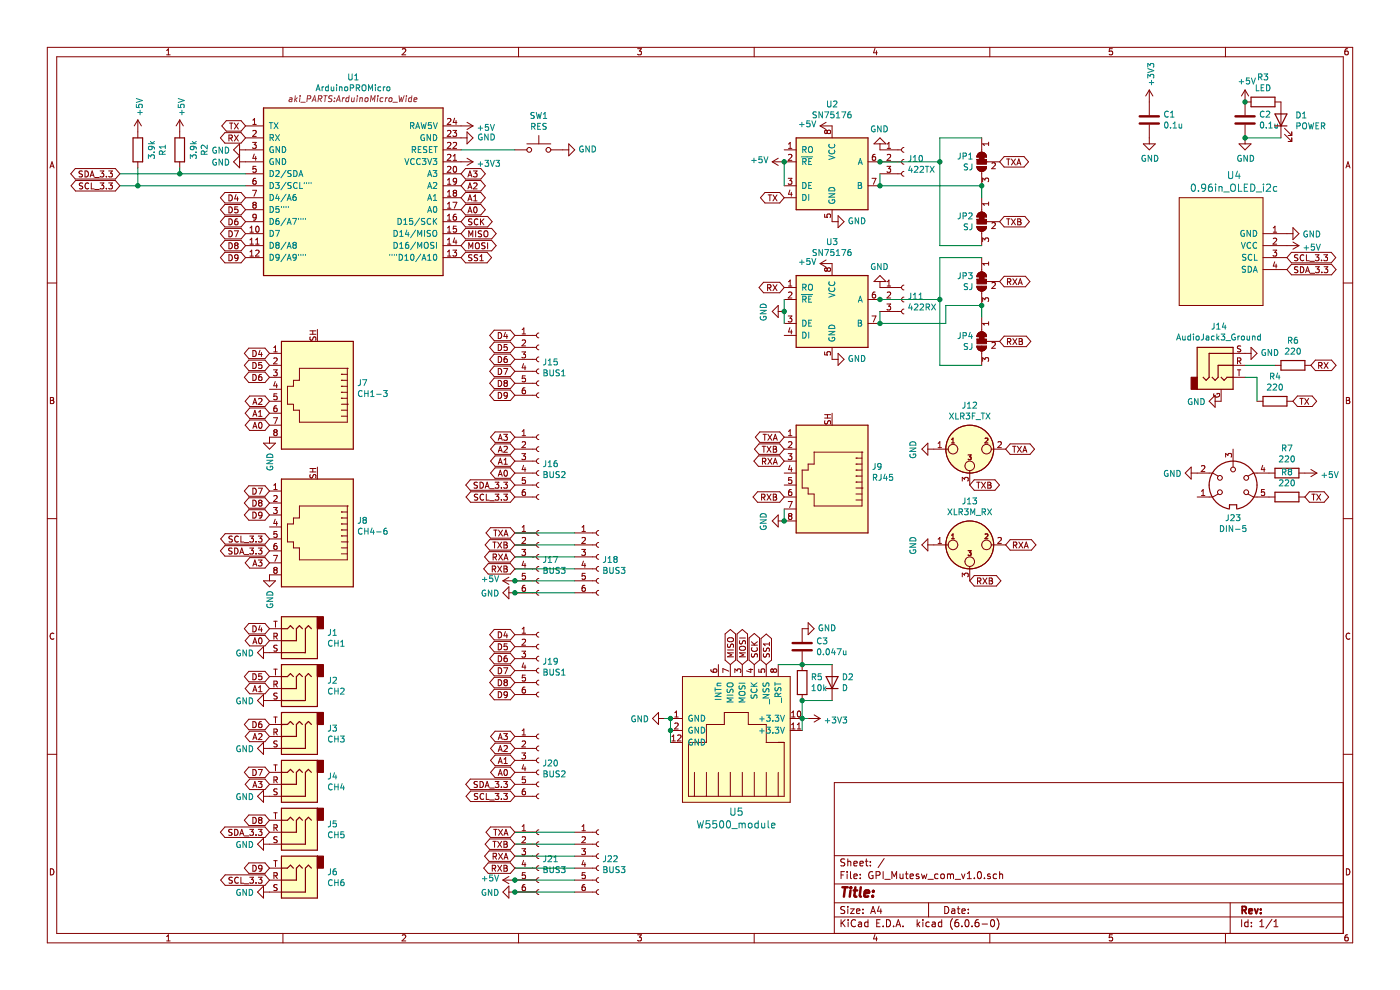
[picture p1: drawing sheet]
<svg xmlns="http://www.w3.org/2000/svg" width="297mm" height="210mm" viewBox="0 0 297 210" stroke-linecap="round" stroke-linejoin="round" font-family="sans-serif">
<path d="M0 0h297v210h-297z" fill-rule="evenodd" fill="#fff" stroke="#fff" stroke-width=".21"/>
<g fill="none" stroke="#840000" stroke-width=".21">
<path d="M10 10h277v190h-277zM12 12h273v186h-273zM35.4 11.6h.7M35.4 10.7l.3-.4v1.3M60 10v2M85.3 10.5l.5-.2 .3 .4-.8 .9h.8M110 10v2M135.3 10.3h.8l-.5 .5 .4 .2v.5l-.2 .1-.5-.1M160 10v2M185.6 10.3l-.3 .9h.8M185.9 10.8v.8M210 10v2"/>
<path d="M236 10.3h-.6l-.1 .7 .6-.1 .1 .6-.2 .1-.5-.1M260 10v2M264.1 19.1l-.7 1.3M264.1 19.1v5.3M264.1 19.1l.8 1.3M285.9 10.3l-.4 .1-.2 .2v.8l.2 .2 .5-.1-.1-.6-.4-.1-.2 .3M10.6 35.6l.4-1.3 .5 1.3M10.7 35.3h.6M163.8 34.3l1.3 .8M163.8 34.3h5.1M165.1 33.6l-1.3 .7M166.4 31.8h2.5"/>
<path d="M166.4 39.4h2.5M167.2 37.8h.8l-.4 .5 .3 .1v.6l-.1 .1-.6-.1M167.3 31.5h.7M167.3 30.6l.3-.4v1.3M167.3 32.9l.5-.2 .2 .4-.8 .9h.8M174 26.7l1.3 .8M174 26.7h2.5v2.5M175.3 25.9l-1.3 .8M175.5 27.9l-.3-.3-.3 .3v.2l.3 .2 .3-.2M175.5 27.9l.2-.3h.3l.2 .3-.1 .3-.1 .1h-.4l-.1-.2M175.5 27.9v.2M184.1 34.3h2.6"/>
<path d="M184.1 39.4h2.6M185 37.8h.8l-.5 1.3M185.7 32.7l-.4 .1-.2 .2-.1 .8 .3 .2 .4-.1v-.6l-.4-.1-.3 .3M186.7 30.5v1.3M186.7 29.2l1.2 1.3h-2.5zM262.9 30.5h2.5l-1.3 1.3zM264.1 26.5v4M271.7 21.6v7.6M272.5 28.5l1.5 1.5M272.5 27.2l1.5 1.5M273.3 30h.7M273.3 28.7h.7"/>
<path d="M274 28v.7M274 29.2v.8M285.5 35.6l.5-1.3 .4 1.3M285.7 35.3h.6M166.4 41.9h2.5M167.6 40.3l-.3 .9h.8M167.9 40.8v.8M174.9 45.5v.6h.6v-.6h.6l.1 .1-.1 .5M176.5 44.5v2.5h1.3M177.8 45.8l1.3 1.2-1.3 1.3zM250.2 41.9h17.7v22.9h-17.7zM267.9 49.6h6.4"/>
<path d="M267.9 52.1h7.7M267.9 54.6h5.1M267.9 57.2h5.1M270.1 53.1h.7l-.4 .4 .4 .2v.5l-.2 .1-.5-.1M270.1 49.2h.7M270.1 48.3l.4-.3v1.2M270.1 50.6l.5-.1 .2 .4-.7 .9h.7M270.4 55.5l-.3 .9h.8M270.7 56v.9M274.3 51.3l1.3 .8M274.3 48.3l1.3 1.3-1.3 1.2zM275.6 52.1l-1.3 .8"/>
<path d="M10 60h2M261.6 77.5h2.5M261.6 75h3.8M262.5 78.5h.7M262.5 76.6l.6-.1 .1-.5-.7-.1v1.3M262.8 76.6l.5 .6M262.9 78.5v1.2M263.2 73.4l-.6 .1v.4l.5 .2 .1 .3-.2 .2h-.5M265.4 73.7l1.3 1.3-1.3 1.2zM270.5 77.5h1.2M276.8 77.5h1.3M285 60h2"/>
<path d="M10.7 84.3h.4l.3 .3-.3 .3 .3 .2v.3l-.2 .2h-.5zM10.7 84.9h.4M196.8 94v2.5l-1.2-1.2zM196.8 95.3h1.3M252.7 99.1v2.5l-1.3-1.2zM254.9 98.9l.5-.1 .2 .3-.8 .9h.8M257.5 83.5a.58 .58 0 0 0 .6 .7 .58 .58 0 0 0 .5-.7h-.4v.2M257.8 83.8v2.6l-1.3-1.3zM259.1 82.6v2.5h-1.3M260 97v-.8l.5 .4 .1-.4h.6l.1 .2-.1 .6M261.6 95.3v3.8M261.6 80h2.5"/>
<path d="M266.7 85.1h1.2M267.9 98.7l-.3 .9h.8M268.2 99.2v.8M273 85.1h1.3M278.1 99.6l1.3 .8M285.6 84.3h.5l.2 .3-.2 .3 .2 .2 .1 .3-.3 .2h-.5zM285.6 84.9h.5M10 110h2M196.8 115.6h1.3M196.8 114.3v2.6l-1.2-1.3zM252.7 100.4h4.6l1.1 .6M254.9 105.1h.7"/>
<path d="M254.9 104.2l.3-.4v1.3M258.4 104.8l-1.1 .6h-3.3M264.8 104.8l1.1 .6h3.3M268.2 103.8h-.6v.7l.6-.1v.6l-.1 .1-.5-.1M270.5 100.4h-4.6l-1.1 .6M275.6 100.4h3.8M279.4 100.4l-1.3 .7M285 110h2M11.4 134.4a.58 .58 0 0 0-.8 .6 .58 .58 0 0 0 .8 .5M109.2 139.7h4.6M109.2 137.2h4.6M109.2 134.6h4.6"/>
<path d="M110.7 138.1h.8l-.4 .5 .3 .1v.6l-.1 .1-.6-.1M110.8 135.7l.5-.1 .2 .4-.8 .9h.8M110.8 133.4l.3-.4v1.3M110.8 134.3h.7M114.3 139.2a.51 .51 0 0 0-.5 .5 .51 .51 0 0 0 .5 .5M114.3 136.7a.51 .51 0 0 0-.5 .5 .51 .51 0 0 0 .5 .5M114.3 134.1a.51 .51 0 0 0-.5 .5 .51 .51 0 0 0 .5 .5M286.4 134.4a.58 .58 0 0 0-.8 .6 .58 .58 0 0 0 .8 .5M109.2 158.8h4.6M109.2 156.2h4.6M109.2 147.3h4.6M109.2 144.8h4.6"/>
<path d="M109.2 142.3h4.6M110.7 159.7h.8l-.4 .5 .3 .1v.6l-.1 .1-.6-.1M110.8 155.9h.7M110.8 155l.3-.4v1.3M110.8 157.3l.5-.1 .2 .3-.8 .9h.8M111.1 140.6l-.3 .9h.8M111.4 145.7l-.4 .1-.2 .2v.8l.2 .2 .4-.1v-.6l-.4-.1-.2 .3M111.4 141.1v.8M111.4 143.2h-.6v.6l.6-.1v.7l-.1 .1-.5-.1M114.3 158.2a.51 .51 0 0 0-.5 .6 .51 .51 0 0 0 .5 .5M114.3 155.7a.51 .51 0 0 0-.5 .5 .51 .51 0 0 0 .5 .5M114.3 146.8a.51 .51 0 0 0-.5 .5 .51 .51 0 0 0 .5 .5"/>
<path d="M114.3 144.3a.51 .51 0 0 0-.5 .5 .51 .51 0 0 0 .5 .5M114.3 141.7a.51 .51 0 0 0-.5 .6 .51 .51 0 0 0 .5 .5M10 160h2M109.2 168.9h4.6M109.2 166.4h4.6M109.2 163.8h4.6M109.2 161.3h4.6M111.1 162.2l-.3 .9h.8M111.4 167.3l-.4 .1-.2 .2v.8l.2 .2 .4-.1v-.6l-.4-.1-.2 .3M111.4 162.7v.8M111.4 164.8h-.6v.6l.6-.1v.6l-.1 .2-.5-.2M114.3 168.4a.51 .51 0 0 0-.5 .5 .51 .51 0 0 0 .5 .5"/>
<path d="M114.3 165.9a.51 .51 0 0 0-.5 .5 .51 .51 0 0 0 .5 .5M114.3 163.3a.51 .51 0 0 0-.5 .5 .51 .51 0 0 0 .5 .5M114.3 160.8a.51 .51 0 0 0-.5 .5 .51 .51 0 0 0 .5 .5M285 166h-108v32M285 160h2M10.7 184.3a.66 .66 0 0 1 .7 .6 .66 .66 0 0 1-.7 .7zM35.4 198.7l.3-.4v1.3M35.4 199.6h.7M60 198v2M85.3 198.4l.5-.1 .3 .4-.8 .9h.8M106.7 186.7l1.3 .8M106.7 186.7h2.5"/>
<path d="M108 185.9l-1.3 .8M108 189.2h1.2M108 188v2.5l-1.3-1.3zM110 198v2M135.3 198.3h.8l-.5 .5 .4 .1v.6l-.2 .1-.5-.1M160 198v2M177 194.5h108M177 191.5h108M177 187.5h108M177 181.5h108M178.4 195.1v1.5M178.4 185.6h.5"/>
<path d="M178.6 195.7l.7 .9M179.1 184.9h-.7v1.5M179.2 192.4l-.6-.1-.2 .1v.5l.7 .2 .1 .4-.3 .3-.5-.1M179.2 182.3l-.6-.1-.2 .1v.5l.7 .2 .1 .4-.3 .3-.5-.1M179.3 195.1l-.9 .8M179.7 184.9v.1M179.7 185.4v1M179.9 182.2v1.5M179.9 192.3v.1M179.9 192.8v1M179.9 182.8l.2-.1 .3 .1 .1 .9M179.9 195.1v.1"/>
<path d="M179.9 195.6v1M180.4 192.8h.8l-.8 1h.8M180.4 184.9v1.3l.2 .2M181.1 183.2l.8-.2-.1-.2-.4-.1-.3 .2 .1 .7h.6M181.1 185.9l.8-.2-.1-.2-.4-.1-.3 .2 .1 .7h.6M181.5 195.2a.71 .71 0 0 0-1 .5 .71 .71 0 0 0 .7 .9l.3-.2M181.7 193.3l.7-.2v-.2l-.5-.1-.2 .2 .1 .7h.6M182.1 195.7h.6l.1 .9M182.4 183.2l.7-.2v-.2l-.5-.1-.2 .2 .1 .7h.6M182.5 186.2v.2M182.5 185.5v.1M182.8 195.9l-.5 .1-.2 .2 .2 .4 .5-.1"/>
<path d="M183.1 193.6v.2M183.1 192.9v.1M183.6 182.7h.5M183.8 182.2v1.3l.3 .2M184.1 195.7l-.4-.1-.3 .3 .2 .6h.5M184.1 195.1v1.5M184.6 183.5v.2M184.6 182.8v.1M184.7 193.8l.5-1.5 .5 1.5M184.9 193.4h.7M185.1 185a.7 .7 0 0 0-.8 .6 .7 .7 0 0 0 .8 .7l.1-.6h-.3M185.6 198.2l-.3 1h.8"/>
<path d="M185.9 185.7l.7-.1 .1-.2-.1-.4-.7-.1v1.5M185.9 198.7v.9M186 195.8h.5M186.5 192.2l-.4 1.1h1M186.7 195.1h-.7v1.5h.7M186.9 192.8v1M187.4 196.4v.2M187.4 184.9v1.5M187.6 182.1l-1.3 1.9M187.7 186.5h1.2M188.1 195.1a.76 .76 0 0 1 .8 .7 .76 .76 0 0 1-.8 .8zM189.2 186.4v-1.5l.5 1.1 .5-1.1v1.5"/>
<path d="M189.6 196.4v.2M190.1 196.6l.5-1.5 .5 1.5M190.2 196.2h.7M190.9 185.4l.1 .9 .4 .1 .2-.2M191.6 196.4v.2M191.6 185.4v1M192.1 185.4h.5M192.3 184.9v1.3l.3 .2M193.1 185.9l.7-.2-.1-.2-.4-.1-.2 .2v.7h.6M194.6 195.1v1.5M194.7 196l.4 .6M194.9 185.5l-.3-.1-.2 .2v.2l.5 .2v.3h-.5"/>
<path d="M195.1 195.6l-.5 .6M195.5 185.4l.3 1 .3-.7 .3 .7 .2-1M195.8 195.1v.1M195.8 195.6v1M196.9 186.5h1.1M197 191.5v3M197.1 195.7l-.4-.1-.3 .3 .2 .6h.5M197.8 195.7h.5l.1 .9M198.4 195.9l-.5 .1-.2 .2 .2 .4 .5-.1M199 185.5l-.4-.1-.3 .3 .1 .6h.6M199.7 185.5l.4-.1 .2 .3v.4l-.2 .3-.4-.1-.1-.2zM199.8 195.7l-.5-.1-.2 .3 .1 .6h.6"/>
<path d="M199.8 195.1v1.5M200.4 192.3a.76 .76 0 0 1 .9 .7 .76 .76 0 0 1-.9 .8zM201 185.5l.4-.1 .2 .2M201 185.4v1M201.6 185.6v.8M201.6 185.6l.2-.2 .4 .1 .1 .9M201.9 192.9h.6l.1 .9M202.1 194.9a1.72 1.72 0 0 0 0 2.3M202.6 193.1l-.5 .1-.3 .2 .3 .4 .5-.1M202.6 186.5h1.2M203.1 192.8h.5M203.3 192.3v1.3l.3 .2"/>
<path d="M203.3 195.1l-.5 .1a1.01 1.01 0 0 0 0 1.4l.5-.2 .1-.5-.3-.2h-.4l-.1 .2M204 185.4l.3 1 .4-1M204.1 193.3l.7-.2-.1-.2-.4-.1-.2 .2v.7h.6M204.1 196.4v.2M204.8 195.2l.3-.1a.8 .8 0 0 1 .5 .7 .8 .8 0 0 1-.5 .8l-.4-.6zM205.2 186.4h.9M205.2 185.3l.4-.4v1.5M205.4 193.6v.2M205.4 192.9v.1M206.2 196.4v.2M206.7 186.2v.2M207.5 185l.2-.1a.8 .8 0 0 1 .5 .7 .8 .8 0 0 1-.5 .8l-.4-.6z"/>
<path d="M207.6 195.1l-.5 .1a1.01 1.01 0 0 0 0 1.4l.5-.2 .1-.5-.3-.2h-.4l-.2 .2M208.3 196h1.2M208.8 186.2v.2M210 198v2M210.1 185.5l-.4-.1-.2 .2 .1 .2 .5 .2v.3h-.6M210.3 195.2l.2-.1a.8 .8 0 0 1 .5 .7 .8 .8 0 0 1-.5 .8l-.4-.6zM211.4 185.5l-.4-.1-.3 .3 .1 .6h.6M211.5 194.9a1.72 1.72 0 0 1 0 2.3M212.1 185.5l.2-.1 .3 .1 .1 .9M212.1 184.9v1.5M236 198.3h-.6l-.1 .6 .6-.1 .1 .7-.2 .1-.5-.1M260 198v2"/>
<path d="M261 191.5v6.5M263.4 195.1v1.5M264.8 195.7l-.5-.1-.3 .3 .2 .6h.6M264.8 195.1v1.5M265.5 196.4v.2M265.5 195.7v.1M267.3 196.6h.8M267.3 195.5l.4-.4v1.5M269.8 195l-1.3 1.9M270.3 196.6h.8M270.3 195.5l.4-.4v1.5M285.6 184.3a.66 .66 0 0 1 .8 .6 .66 .66 0 0 1-.8 .7z"/>
<path d="M285.9 198.3l-.4 .1-.2 .2v.7l.2 .3 .5-.1-.1-.7h-.4l-.2 .2"/>
<circle cx="261.6" cy="99.6" r=".51"/>
<circle cx="258.8" cy="104.4" r=".51"/>
<circle cx="258.8" cy="101.4" r=".51"/>
<circle cx="264.4" cy="104.4" r=".51"/>
<circle cx="264.4" cy="101.4" r=".51"/>
</g>
<path d="M263.5 193.1l.7-.1 .2-.2-.1-.4-.8-.1v1.5M263.9 193.1l.5 .7M265 193.3l.7-.2-.1-.2-.4-.1-.2 .2v.7h.6M266.2 192.8l.3 1 .4-1M267.5 193.6v.2M267.5 192.9v.1" fill="none" stroke="#840000" stroke-width=".39"/>
<path d="M178.7 188.2h1.1M179.3 188.2l-.3 2M180.4 188.9l-.1 1.3M180.5 188.2v.2M181.1 188.9h.8M181.5 188.2l-.2 1.7v.2l.4 .1M182.6 188.2l-.2 1.7 .2 .3M183.4 189.5l1-.1-.1-.4-.5-.1-.4 .3v.9h.8M185.1 190v.2M185.3 189v.2" fill="none" stroke="#840000" stroke-width=".52"/>
<g fill="none" stroke="#008484" stroke-width=".21">
<path d="M262.9 17.3h.9M263.4 16.8v1M265.1 16.5h-.7v.6h.6l.1 .6-.2 .1-.5-.1M265.5 16.5l.4 1.3 .4-1.3M159.5 34h.9M160 33.6v.9M161.6 33.3h-.6v.6l.6-.1v.6l-.1 .1-.5-.1M162.1 33.3l.4 1.2 .4-1.2M169.6 26.4h1M170 33.3h2.4M170.1 25.9v1M170.3 38.7a.64 .64 0 0 1 .7 .6 .64 .64 0 0 1-.7 .7z"/>
<path d="M170.3 31.8l.6-.1 .1-.5-.7-.1v1.3M170.3 34.3l.6-.1 .1-.4-.7-.2v1.3M170.6 31.8l.4 .6M170.6 34.3l.4 .6M171.6 31.3l.2-.2a.43 .43 0 0 1 .6 .4v.4a.42 .42 0 0 1-.5 .5 .42 .42 0 0 1-.4-.5zM171.6 34.2h.4M171.6 39.3h.4M171.8 25.6h-.6l-.1 .6h.6l.1 .6-.2 .1-.5-.1M172.2 38.7h-.6v1.3h.6M172.2 33.6h-.6v1.3h.6M172.2 25.6l.4 1.3 .5-1.3M173.2 23.8h-.7v.4l.6 .3 .1 .3-.2 .2-.5-.1"/>
<path d="M174.5 23.7v1.3l-.8-1.3v1.3M174.9 23.7h.9l-.5 1.3M175.6 21.4v1l.2 .3 .4-.1 .1-.2v-1M175.8 33l1.3 .4-1.3 .4M175.9 30.6a.56 .56 0 0 0 .6 .8 .56 .56 0 0 0 .5-.8M175.9 31.9a.56 .56 0 0 0 .6 .7 .56 .56 0 0 0 .5-.7M176 39.9a.66 .66 0 0 1 .8-.1 .66 .66 0 0 1 .3 .7h-1.3zM176.8 21.5l.5-.1 .2 .4-.7 .9h.7M176.9 23.7h-.6l-.1 .6h.6l.1 .6-.2 .1-.5-.1M177.4 25h.8M177.4 24.1l.4-.4v1.3M178.6 23.7h.8l-.5 1.3"/>
<path d="M180.5 23.7l-.4 .1-.2 .2-.1 .8 .3 .2 .4-.1v-.6l-.4-.1-.3 .3M182.1 38.7h.4l.2 .3-.2 .3 .2 .1 .1 .3-.2 .3h-.5zM182.1 39.3h.4M182.1 34.9l.4-1.3 .4 1.3M182.2 34.5h.6M185.6 26.8a.58 .58 0 0 0-.8 .5 .58 .58 0 0 0 .8 .5v-.4h-.2M186.9 26.7v1.3l-.7-1.3v1.3M187.5 26.7a.64 .64 0 0 1 .8 .6 .64 .64 0 0 1-.8 .7zM252.9 39.2l.2-.1a.81 .81 0 0 1 .5 .7 .81 .81 0 0 1-.5 .8l-.2-.2-.2-.4zM255.8 39.7l-.3 .3-.5-.1-.1-.2 .1-.6h.5l.2 .1a1.01 1.01 0 0 1-.4 1.4h-.3M257.1 39.1h-.5a1.03 1.03 0 0 0 0 1.5l.5-.2 .1-.5-.3-.3-.4 .1-.1 .2M257.9 39.1v.1"/>
<path d="M257.9 39.6v1M258.6 39.6v1M258.6 39.7l.2-.1h.4l.1 1M260.6 36.4v1.2l.3 .3h.3l.3-.3v-1.2M261.1 39.3l.3-.2a.51 .51 0 0 1 .7 .5v.5a.51 .51 0 0 1-.5 .5 .51 .51 0 0 1-.5-.5zM262.5 36.3l-.3 1.1h.9M262.7 39.1v1.5h.8M262.9 36.9v1M263.3 33a.58 .58 0 0 0-.7 .6 .58 .58 0 0 0 .7 .5v-.4h-.2M264 39.8h.5M264.6 32.9v1.3l-.7-1.3v1.3M264.7 39.1h-.7v1.5h.7"/>
<path d="M265.2 32.9a.64 .64 0 0 1 .8 .7 .64 .64 0 0 1-.8 .6zM265.3 39.1a.77 .77 0 0 1 .9 .7 .77 .77 0 0 1-.9 .8zM267.5 26l.2-.1a.68 .68 0 0 1 .4 .6 .68 .68 0 0 1-.4 .7l-.3-.5zM268 39.1v.1M268 39.6v1M268.2 23.7a.56 .56 0 0 0-.8 .5 .56 .56 0 0 0 .8 .5M268.6 23.7l.5-.1 .3 .3-.8 .9h.8M268.6 27v.2M268.7 39.2l.6-.1 .3 .4-1 1.1h1M269.2 27.2h.7M269.2 26.3l.3-.4v1.3M270.5 26.3v.8l.5-.1"/>
<path d="M270.9 39.6h-.5l-.3 .3 .2 .6h.6M271 26.3v.9M275.1 23.8a.64 .64 0 0 1 .8 .6 .64 .64 0 0 1-.8 .6zM275.1 26.7h.6l.1-.5-.7-.1v1.2M276.3 25h.8M276.3 24.1l.4-.3v1.2M276.4 26.2l.2-.1a.43 .43 0 0 1 .6 .4v.4a.42 .42 0 0 1-.4 .5 .42 .42 0 0 1-.5-.5zM277.6 26.1l.3 1.2 .2-.9 .3 .9 .3-1.2M279.2 26.7h.4M279.8 26.1h-.6v1.2h.6M280.3 26.7h.6l.1-.5-.7-.1v1.2M280.6 26.7l.5 .6"/>
<path d="M170.3 41.3a.64 .64 0 0 1 .7 .6 .64 .64 0 0 1-.7 .6zM171.6 41.3v1.2M175.8 41.1h1.3l-1.3 .7h1.3M175.9 42.4a.58 .58 0 0 0 .6 .8 .58 .58 0 0 0 .5-.8h-.4v.2M180.8 46.3a.58 .58 0 0 0-.7 .5 .58 .58 0 0 0 .8 .6v-.5h-.3M182.1 46.2v1.3l-.7-1.3v1.3M182.8 46.2a.64 .64 0 0 1 .7 .6 .64 .64 0 0 1-.7 .7zM254.2 40.4v.2M259.6 40.7h1.2M263.3 51.4l.5 1.3 .4-1.3M263.9 48.9a.58 .58 0 0 0-.7 .6 .58 .58 0 0 0 .8 .5v-.4h-.2M264.2 56.5l-.6 .1v.4l.5 .2 .1 .3-.2 .3-.5-.1"/>
<path d="M264.3 54l-.7 .1v.3l.6 .3 .1 .3-.2 .2h-.5M264.8 56.5a.64 .64 0 0 1 .7 .6 .64 .64 0 0 1-.7 .7zM265.3 48.9v1.2l-.8-1.2v1.2M265.3 51.5a.56 .56 0 0 0-.8 .5 .56 .56 0 0 0 .8 .6M265.6 54.1a.56 .56 0 0 0-.8 .5 .56 .56 0 0 0 .8 .5M265.9 48.9a.64 .64 0 0 1 .7 .6 .64 .64 0 0 1-.7 .6zM265.9 57.8l.4-1.3 .4 1.3M266 57.4h.6M266.1 53.9v1.3h.6M266.5 40.7h1.2M266.6 51.5a.56 .56 0 0 0-.8 .5 .56 .56 0 0 0 .8 .6M276.6 52.6h1"/>
<path d="M277.1 52.1v1M277.3 49.1a.58 .58 0 0 0-.7 .5 .58 .58 0 0 0 .8 .5v-.4h-.3M278.6 49v1.3l-.7-1.3v1.3M278.8 51.8h-.6v.6l.6-.1v.6l-.2 .2-.4-.2M279.2 51.8l.5 1.3 .4-1.3M279.2 49a.64 .64 0 0 1 .8 .6 .64 .64 0 0 1-.8 .7zM249.6 72.1l.4-1.2 .5 1.2M249.7 71.8h.6M250.9 71.3v.8l.5-.1M251.4 71.3v.8M252.6 71.3h-.4l-.2 .2 .1 .6h.5M252.6 70.9v1.2"/>
<path d="M253.2 70.9v.1M253.2 71.3v.8M253.8 71.3h.3l.3 .2v.4l-.3 .2-.4-.2zM255.3 70.9l-.1 1-.4 .2M255.9 71.3h.5v.8M256.4 71.6l-.6 .2 .2 .3h.4M257.6 68.5l-.1 1.1-.4 .2M257.6 71.3h-.4l-.2 .2 .1 .6h.5M258.1 69.8h.7M258.1 68.9l.4-.4v1.3M258.1 70.9v1.2M258.3 71.6l.3 .5"/>
<path d="M258.6 71.3l-.5 .5M259 70.9h.8l-.4 .4 .4 .2v.5l-.2 .1-.6-.1M259.6 68.5l-.3 .9h.8M259.9 69v.8M260.1 72.2h.9M262 70.9a.58 .58 0 0 0-.7 .6 .58 .58 0 0 0 .8 .5v-.4h-.3M262.6 71.3v.8M263 71.3l-.4 .2M263.4 71.4l.2-.1 .3 .1v.7l-.5-.1zM264.5 71.3l.1 .8 .5-.1M265.1 71.3v.8M265.7 71.4l.5-.1v.8"/>
<path d="M265.7 71.3v.8M267.4 71.3h-.4l-.2 .2 .1 .6h.5M267.4 70.9v1.2M268.4 74.2a.58 .58 0 0 0-.7 .6 .58 .58 0 0 0 .8 .5v-.4h-.3M269.5 79.8h.6l.1-.5-.7-.1v1.2M269.8 74.1v1.3l-.8-1.3v1.3M269.8 79.8l.5 .6M270.4 74.1a.64 .64 0 0 1 .7 .7 .64 .64 0 0 1-.7 .6zM271.1 79.1l-.4 .9h.8M271.4 79.6v.8M272.7 74l.5-.1 .2 .3-.7 .9h.7M273.3 72.2l.7-.1v-.4l-.7-.2v1.3"/>
<path d="M273.7 72.2l.4 .6M273.9 74l.5-.1 .2 .3-.7 .9h.7M275.2 71.5l-.4 .1-.2 .2v.8l.2 .2 .4-.1v-.6l-.4-.1-.2 .3M275.3 73.9h.1a.68 .68 0 0 1 .5 .6 .68 .68 0 0 1-.5 .6 .84 .84 0 0 1-.1-1.2zM193 95h1.3l-1.3 .8h1.3M193.1 93.9a.68 .68 0 0 1 .8-.2 .68 .68 0 0 1 .4 .7h-1.3zM193.1 96.4a.58 .58 0 0 0 .6 .7 .58 .58 0 0 0 .5-.8h-.5v.2M247.7 99.8a.58 .58 0 0 0-.7 .6 .58 .58 0 0 0 .8 .5v-.4h-.2M249.1 99.8v1.3l-.8-1.3v1.3M249.7 99.8a.64 .64 0 0 1 .7 .6 .64 .64 0 0 1-.7 .7zM252.8 84.6a.58 .58 0 0 0-.7 .6 .58 .58 0 0 0 .8 .5v-.4h-.3M254.1 84.5v1.3l-.7-1.3v1.3"/>
<path d="M254.8 84.5a.64 .64 0 0 1 .7 .7 .64 .64 0 0 1-.7 .6zM268.9 81.6l.5-.1 .2 .3-.8 .9h.8M270.1 81.6l.5-.1 .2 .3-.7 .9h.7M271.4 96.8l.5-.1 .3 .4-.8 .9h.8M271.5 81.5h.1a.68 .68 0 0 1 .5 .6 .68 .68 0 0 1-.5 .6 .84 .84 0 0 1-.1-1.2zM272.1 95.1l.6-.1v-.5l-.6-.1v1.3M272.4 95.1l.4 .6M272.7 96.8l.4-.1 .3 .4-.8 .9h.8M273.2 94.4h.9l-.6 1.3M274 96.8l.2-.1a.68 .68 0 0 1 .4 .6 .68 .68 0 0 1-.4 .7l-.3-.5zM193 115.4h1.3l-1.3 .7h1.3M193.1 116.7a.58 .58 0 0 0 .6 .7 .58 .58 0 0 0 .5-.8h-.5v.3"/>
<path d="M193.1 114.3a.68 .68 0 0 1 .8-.2 .68 .68 0 0 1 .4 .6h-1.3zM258.9 111.5a.64 .64 0 0 1 .7 .6 .64 .64 0 0 1-.7 .7zM260.2 111.5v1.3M260.6 109.2l-.1 1.1-.4 .1M261.1 109.3l.5-.1 .2 .3-.8 .9h.8M261.5 111.5v1.3l-.7-1.3v1.3M262.1 112.3h1M262.3 109.2h.7l-.4 .5 .4 .1v.5l-.2 .1-.5-.1M264.3 111.5h-.6l-.1 .6 .6-.1 .1 .6-.2 .2-.5-.2M280.5 100.8h.9M280.9 100.3v1M282.6 100h-.6v.6h.6v.6l-.1 .1-.5-.1"/>
<path d="M283.1 100l.4 1.3 .4-1.3M115.8 139.6l-.1 1.1-.4 .2M116.3 140l.4-.4v1.3M115.4 141.9h.4l.3 .3-.3 .3 .3 .2v.3l-.2 .2h-.5zM115.4 142.5h.4M116.3 140.9h.7M116.7 141.9v1.1l.2 .2h.3l.2-.2v-1.1M118.2 140.2l-.2 .2h-.4v-.7l.4-.1 .2 .3v.7l-.2 .2-.4 .1M118.7 142l-.7 .1v.3l.5 .3 .2 .3-.3 .2-.5-.1M119.1 143.2h.8M119.1 142.3l.4-.4v1.3M115.4 163.5h.4l.3 .3-.3 .3 .3 .1v.3l-.2 .3h-.5z"/>
<path d="M115.4 164.1h.4M115.8 161.2l-.1 1.1-.4 .2M116.3 161.3l.5-.1 .2 .4-.8 .9h.8M116.7 163.5v1l.2 .3h.3l.2-.3v-1M117.6 161.3l.2-.1a.68 .68 0 0 1 .5 .6 .68 .68 0 0 1-.5 .7l-.3-.5zM118.7 163.6h-.7v.4l.5 .2 .2 .3-.3 .3-.5-.1M119.1 163.6l.5-.1 .3 .4-.8 .9h.8M102.3 186.4h1M102.8 185.9v1M103 188.7a.58 .58 0 0 0-.7 .6 .58 .58 0 0 0 .8 .5v-.4h-.3M104.3 188.7v1.2l-.7-1.2v1.2M104.5 185.6h-.6l-.1 .6h.6l.1 .6-.2 .1-.5-.1"/>
<path d="M104.9 185.6l.5 1.3 .4-1.3M104.9 188.7a.64 .64 0 0 1 .8 .6 .64 .64 0 0 1-.8 .6z"/>
</g>
<path d="M168.9 29.2h15.2v15.3h-15.2zM270.5 26.7h2.5M270.5 24.2h2.5l-1.3 2.5zM254 73.7h7.6v8.9h-7.6zM261.6 77.5h-3.2v2.5l-.6 .7-.7-.7M261.6 75h-5.1v5l-.6 .7-.7-.7M271.7 76.5h5.1v2h-5.1zM259.1 80l.6 .7 .6-.7h1.3M267.9 84.1h5.1v2h-5.1zM270.5 99.3h5.1v2.1h-5.1zM260.8 108a5.1 5.1 0 0 1-3.5-7.9 5.1 5.1 0 0 1 8.6 0 5.1 5.1 0 0 1-3.5 7.9M260.8 107.8v-.7h1.6v.7" fill="none" stroke="#840000" stroke-width=".25"/>
<path d="M262.1 26.2h4.1M262.1 24.7h4.1" fill="none" stroke="#840000" stroke-width=".51"/>
<g fill="#ffffc2" stroke="#ffffc2" stroke-width=".25">
<path d="M254 73.7h7.6v8.9h-7.6z" fill-rule="evenodd"/>
<path d="M168.9 29.2h15.2v15.3h-15.2z" fill-rule="evenodd"/>
</g>
<path d="M252.7 80h1.3v2.6h-1.3z" fill-rule="evenodd" fill="#840000" stroke="#840000" stroke-width=".25"/>
<path d="M250.2 41.9h17.7v22.9h-17.7z" fill-rule="evenodd" fill="#ffffc2" stroke="#ffffc2" stroke-width=".21"/>
<circle cx="205.7" cy="95.3" r="5.1" fill="#ffffc2" stroke="#840000" stroke-width=".21"/>
<g fill="none" stroke="#840000" stroke-width=".21">
<path d="M198.1 95.3h3.1M199 95h.7M199 94.1l.4-.4v1.3M205.7 99.8v3.1M210.3 95.3h3M211.7 93.8l.5-.1 .2 .4-.8 .9h.8M109.2 118.1h4.6M109.2 115.6h4.6M109.2 113h4.6M110.7 116.5h.8l-.4 .5 .3 .1v.6l-.1 .1-.6-.1M110.8 112.7h.7M110.8 111.8l.3-.3v1.2"/>
<path d="M110.8 114.1l.5-.1 .2 .4-.8 .9h.8M111.1 119l-.3 .9h.8M111.4 119.5v.9M114.3 117.6a.51 .51 0 0 0-.5 .5 .51 .51 0 0 0 .5 .5M114.3 115.1a.51 .51 0 0 0-.5 .5 .51 .51 0 0 0 .5 .5M114.3 112.5a.51 .51 0 0 0-.5 .5 .51 .51 0 0 0 .5 .6M121.9 118.1h4.6M121.9 115.6h4.6M121.9 113h4.6M123.4 116.5h.8l-.4 .5 .3 .1v.6l-.1 .1-.6-.1M123.5 112.7h.7M123.5 114.1l.5-.1 .2 .4-.8 .9h.8"/>
<path d="M123.5 111.8l.3-.3v1.2M123.8 119l-.3 .9h.8M124.1 119.5v.9M127 117.6a.51 .51 0 0 0-.5 .5 .51 .51 0 0 0 .5 .5M127 115.1a.51 .51 0 0 0-.5 .5 .51 .51 0 0 0 .5 .5M127 112.5a.51 .51 0 0 0-.5 .5 .51 .51 0 0 0 .5 .6M204.1 102v-.7l.5 .4 .1-.4h.6l.1 .2-.1 .5M109.2 125.7h4.6M109.2 123.2h4.6M109.2 120.7h4.6M111.4 124.2h-.4l-.2 .3v.7l.2 .2 .4-.1v-.6l-.4-.1-.2 .3M111.4 121.6h-.6v.6h.6v.6l-.1 .1-.5-.1"/>
<path d="M114.3 125.2a.51 .51 0 0 0-.5 .5 .51 .51 0 0 0 .5 .6M114.3 122.7a.51 .51 0 0 0-.5 .5 .51 .51 0 0 0 .5 .5M114.3 120.2a.51 .51 0 0 0-.5 .5 .51 .51 0 0 0 .5 .5M121.9 125.7h4.6M121.9 123.2h4.6M121.9 120.7h4.6M124.1 124.2h-.4l-.2 .3v.7l.2 .2 .4-.1v-.6l-.4-.1-.2 .3M124.1 121.6h-.6v.6h.6v.6l-.1 .1-.5-.1M127 125.2a.51 .51 0 0 0-.5 .5 .51 .51 0 0 0 .5 .6M127 122.7a.51 .51 0 0 0-.5 .5 .51 .51 0 0 0 .5 .5M127 120.2a.51 .51 0 0 0-.5 .5 .51 .51 0 0 0 .5 .5"/>
<circle cx="202.2" cy="95.3" r="1.02"/>
<circle cx="205.7" cy="95.3" r="5.1"/>
<circle cx="205.7" cy="98.8" r="1.02"/>
<circle cx="209.3" cy="95.3" r="1.02"/>
</g>
<path d="M201.9 94h.6M201.9 93.2l.3-.3v1.1M205.4 96.5h.6l-.3 .4 .3 .1v.4h-.6M209 93l.4-.1 .2 .3-.7 .8h.7" fill="none" stroke="#840000" stroke-width=".26"/>
<g fill="none" stroke="#008484" stroke-width=".21">
<path d="M201.4 87.6l.9 1.3M202.3 87.6l-.9 1.3M202.8 87.6v1.3h.6M203.8 88.3l.6-.1 .1-.5-.7-.1v1.3M204.1 88.3l.4 .6M204.7 85.3l-.1 1.1-.4 .2M204.9 87.6h.8l-.4 .5 .4 .1v.6l-.2 .1-.6-.1M205.2 86.6h.8M205.2 85.7l.4-.4v1.3M206.3 88.2h.4M206.4 85.4l.5-.1 .3 .4-.8 .9h.8M206.9 87.6h-.6v1.3"/>
<path d="M207.1 89h.9M208.1 87.6h.8M208.5 87.6v1.3M209.2 87.6l.8 1.3M210 87.6l-.8 1.3M115.8 118l-.1 1.1-.4 .2M116.3 119.3h.7M116.3 118.4l.4-.4v1.3M117.5 118h.8l-.5 1.3M128.5 118l-.1 1.1-.4 .2M129 119.3h.7M129 118.4l.4-.4v1.3"/>
<path d="M130.5 118.6l-.3 .2 .1 .4 .2 .1h.2l.2-.2v-.4l-.2-.1M130.5 118.6l-.3-.3 .3-.3h.2l.2 .3-.2 .3M130.5 118.6h.2M115.4 120.4h.4l.3 .2-.3 .4 .3 .1v.3l-.2 .2h-.5zM115.4 121h.4M116.7 120.4v1l.2 .2h.3l.2-.2v-1M118.7 120.4l-.7 .1v.3l.5 .3 .2 .3-.3 .2h-.5M119.1 120.4h.8l-.4 .4 .3 .2v.5l-.2 .1-.5-.1M128.1 120.4h.4l.3 .2-.3 .4 .3 .1v.3l-.2 .2h-.5zM128.1 121h.4M129.4 120.4v1l.2 .2h.3l.2-.2v-1M131.4 120.4l-.7 .1v.3l.5 .3 .2 .3-.3 .2h-.5"/>
<path d="M131.8 120.4h.8l-.5 .4 .4 .2v.5l-.2 .1-.5-.1"/>
</g>
<circle cx="205.7" cy="115.6" r="5.1" fill="#ffffc2" stroke="#840000" stroke-width=".21"/>
<g fill="none" stroke="#840000" stroke-width=".21">
<path d="M243.8 19.1v5.3M243.8 19.1l-.7 1.3M243.8 19.1l.8 1.3M16 35.8h8.5l.9 1.1-.9 1.1h-8.5l-1-1.1zM16 38.3h8.5l.9 1.1-.9 1.1h-8.5l-.9-1.1zM17.5 36.3h-.5l-.2 .2 .1 .3 .5 .2v.4l-.6 .1M17.6 38.9h-.7v.4l.5 .2 .2 .3-.3 .3-.5-.1M18 36.3a.64 .64 0 0 1 .8 .6 .64 .64 0 0 1-.8 .6zM18.8 38.9a.56 .56 0 0 0-.8 .5 .56 .56 0 0 0 .8 .6M19.1 37.5l.4-1.2 .5 1.2M19.2 37.2h.6M19.4 38.8v1.3h.6"/>
<path d="M20.1 37.7h1M21.2 36.3h.8l-.4 .4 .4 .2v.5l-.2 .1-.6-.1M21.2 38.8h.8l-.4 .5 .4 .1v.6l-.2 .1-.6-.1M22.6 40v.1M22.6 37.4v.1M23.1 36.3h.7l-.4 .4 .4 .2v.5l-.2 .1-.5-.1M23.1 38.8h.7l-.4 .5 .4 .1v.6l-.2 .1-.5-.1M29.2 25.4v3.8M29.2 34.3v1.3M29.2 25.4l-.7 1.3M29.2 25.4l.8 1.3M38.1 25.4l-.7 1.3"/>
<path d="M38.1 25.4v3.8M38.1 34.3v1.3M38.1 25.4l.8 1.3M47.7 28.1h3.4l1 1.1-1 1.2h-3.4l-.9-1.2zM48 25.6h3.1l1 1.1-1 1.1h-3.1l-.9-1.1zM48.6 29.3l.6-.1v-.4l-.6-.2v1.3M48.7 26.1h.7M48.9 29.3l.4 .6M49.1 26.1v1.3M49.7 26.1l.9 1.3M49.7 28.6l.9 1.3M50.6 26.1l-.9 1.3"/>
<path d="M50.6 28.6l-.9 1.3M50.8 34.3h5.1M50.8 31.8h5.1M50.8 30.5v5.1l-1.2-1.3 1.2-1.2-1.2-1.3zM52.1 36.9h3.8M52.1 26.7h3.8M52.1 39.4h3.8M52.1 29.2h3.8M53.6 30.2h.8l-.5 .5 .4 .1v.6l-.2 .1-.5-.1M53.6 26.4h.8M53.6 25.5l.4-.4v1.3M53.6 27.8l.5-.1 .3 .3-.8 .9h.8"/>
<path d="M53.9 32.7l-.3 .9h.8M54.2 33.2v.8M54.2 37.8l-.3 .1-.2 .2-.1 .8 .3 .2 .4-.1-.1-.6-.3-.1-.3 .2M54.3 35.3h-.6l-.1 .6 .6-.1 .1 .6-.2 .2-.5-.2M94 36.9h3.8M94 34.3h6.3M94 31.8h3.8M94 26.7h6.3M94 39.4h3.8M94 29.2h5.1M94.9 30.3l.5-.1 .3 .4-.8 .9h.8M94.9 32.9l.5-.2 .3 .4-.8 .9h.8"/>
<path d="M94.9 35.4l.5-.1 .3 .3-.8 1h.8M94.9 25.2l.5-.1 .3 .4-.8 .9h.8M94.9 38.2l.4-.4v1.3M94.9 39.1h.8M94.9 27.8l.5-.1 .3 .3-.8 .9h.8M96.1 27.7h.8l-.5 .4 .4 .2v.5l-.2 .1-.5-.1M96.1 30.3l.5-.1 .3 .4-.8 .9h.8M96.1 34h.8M96.1 33.1l.4-.4v1.3M96.3 35.4l.1-.1a.68 .68 0 0 1 .5 .6 .68 .68 0 0 1-.5 .7l-.3-.5zM96.4 25.1l-.3 .9h.8M96.7 25.5v.9"/>
<path d="M96.9 38.4l-.3 .2-.3-.1-.1-.6 .4-.1 .3 .3-.1 .7-.2 .2-.3 .1M98.8 35.8h3.2l1 1.1-1 1.1h-3.2l-1-1.1zM98.8 38.3h3.2l1 1.1-1 1.1h-3.2l-1-1.1zM99.1 28l1.2 1.2-1.2 1.3zM99.1 25.9l1.2 .8M99.1 33.6l1.2 .7M99.3 37.5l.4-1.2 .4 1.2M99.4 37.2h.6M99.4 39.7h.6M100.3 26.7l-1.2 .8M100.3 34.3l-1.2 .8M100.4 36.3h.8l-.4 .4 .3 .2v.5l-.1 .1-.6-.1"/>
<path d="M100.5 38.9l.5-.1 .2 .4-.8 .9h.8M109.2 31.8h2.6M111.8 30.5h5M114.3 28.7v1.8M116.8 31.8h3.9M120.7 30.5l1.2 1.3-1.2 1.3zM186.7 36.9h4.5M186.7 34.3h4.5M186.7 31.8h4.5M188.2 35.3h.7l-.4 .5 .4 .1v.5l-.2 .2-.5-.2M188.2 31.5h.7M188.2 30.6l.4-.4v1.3"/>
<path d="M188.2 32.9l.5-.2 .2 .4-.7 .9h.7M191.8 36.4a.51 .51 0 0 0-.6 .5 .51 .51 0 0 0 .6 .5M191.8 33.8a.51 .51 0 0 0-.6 .5 .51 .51 0 0 0 .6 .5M191.8 31.3a.51 .51 0 0 0-.6 .5 .51 .51 0 0 0 .6 .5M207.2 35.3h2.1a1.02 1.02 0 0 1-1 1.1 1.02 1.02 0 0 1-1.1-1.1zM207.5 32.6a1.02 1.02 0 0 1 1.2-.2 1.02 1.02 0 0 1 .6 .9h-2.1zM208.3 29.2v3.1M208.3 36.4v3M208.5 38.6v-.8l.4 .4 .2-.4h.5l.1 .2-.1 .6M209.3 34.3h2.8M209.7 30.2v.7M209.7 30.5h-1.2l.3 .4"/>
<path d="M210.4 34.6l.5-.1 .3 .4-.8 .9h.8M213 33.2h4.2l1 1.1-1 1.1h-4.2l-.9-1.1zM213.5 33.7h.8M213.9 33.7v1.3M214.6 33.7l.8 1.3M215.4 33.7l-.8 1.3M215.7 35l.4-1.3 .5 1.3M215.8 34.6h.6M242.5 30.5h2.6l-1.3 1.3zM243.8 26.5v4M264.1 21.6h1.3M270.5 21.6h1.2"/>
<path d="M20.1 40.2h1M47.7 48.5h3.4l1 1.1-1 1.1h-3.4l-.9-1.1zM47.7 45.9h3.4l1 1.1-1 1.1h-3.4l-.9-1.1zM47.7 40.8h3.4l1 1.1-1 1.2h-3.4l-.9-1.2zM47.7 43.4h3.4l1 1.1-1 1.1h-3.4l-.9-1.1zM47.7 51h3.4l1 1.1-1 1.1h-3.4l-.9-1.1zM47.7 53.5h3.4l1 1.1-1 1.2h-3.4l-.9-1.2zM48.6 46.4a.64 .64 0 0 1 .7 .7 .64 .64 0 0 1-.7 .6zM48.6 51.5a.64 .64 0 0 1 .7 .6 .64 .64 0 0 1-.7 .7zM48.6 49a.64 .64 0 0 1 .7 .6 .64 .64 0 0 1-.7 .6zM48.6 41.3a.64 .64 0 0 1 .7 .7 .64 .64 0 0 1-.7 .6zM48.6 43.9a.64 .64 0 0 1 .7 .6 .64 .64 0 0 1-.7 .7z"/>
<path d="M48.6 54a.64 .64 0 0 1 .7 .7 .64 .64 0 0 1-.7 .6zM49.7 49h.9l-.6 1.2M50 52l-.2 .3v.2l.2 .3 .4-.1 .1-.2-.1-.3-.1-.2M50 52l-.2-.2 .2-.3 .4 .1 .1 .1-.2 .3M50 52h.3M50.1 41.3l-.3 .9h.8M50.4 46.4l-.4 .1-.2 .2v.7l.2 .3 .4-.1v-.6l-.4-.1-.2 .2M50.4 41.8v.8M50.4 43.9h-.6v.6l.6-.1v.6l-.1 .2-.5-.2M50.5 54.6l-.2 .2h-.4l-.1-.6 .5-.2 .2 .3-.1 .7-.1 .2-.4 .1M52.1 49.6h3.8M52.1 52.1h3.8"/>
<path d="M52.1 54.6h3.8M52.1 47h3.8M52.1 44.5h3.8M52.1 41.9h3.8M53 49.2h.8M53 48.3l.4-.3v1.2M53 50.9l.4-.4v1.3M53 53.4l.4-.3v1.2M53 51.8h.8M53 54.3h.8M53.6 40.4h.8l-.5 1.2M53.9 43.4l-.3 .3v.2l.3 .3h.2l.3-.3v-.2l-.3-.3"/>
<path d="M53.9 43.4l-.3-.2 .3-.3h.2l.3 .2-.3 .3M53.9 43.4h.2M54.2 53.2l.5-.1 .3 .3-.8 .9h.8M54.2 51.8h.8M54.2 50.9l.4-.4v1.3M54.4 48.1l.1-.1a.68 .68 0 0 1 .5 .6 .68 .68 0 0 1-.5 .6l-.3-.4zM54.4 46l-.3 .2h-.3l-.1-.6 .4-.2 .3 .3-.1 .7-.2 .2-.3 .1M94 49.6h3.8M94 52.1h3.8M94 54.6h3.8M94 47h3.8M94 44.5h3.8"/>
<path d="M94 41.9h3.8M94.9 49.2h.8M94.9 51.8h.8M94.9 54.3h.8M94.9 40.7l.4-.3v1.2M94.9 43.3l.4-.4v1.3M94.9 45.8l.4-.4v1.3M94.9 48.3l.4-.3v1.2M94.9 50.9l.4-.4v1.3M94.9 53.4l.4-.3v1.2M94.9 46.7h.8M94.9 44.2h.8"/>
<path d="M94.9 41.6h.8M96.1 53.1h.8l-.5 .4 .4 .2v.5l-.2 .1-.5-.1M96.1 42.9h.8l-.5 1.3M96.4 40.9l-.3 .2 .1 .4 .2 .1h.2l.3-.2v-.3l-.3-.2M96.4 40.9l-.3-.2 .3-.3h.2l.3 .2-.3 .3M96.4 40.9h.2M96.4 50.5l-.3 .9h.8M96.7 45.4l-.3 .1-.2 .2-.1 .8 .3 .2 .4-.1-.1-.6-.3-.1-.3 .3M96.7 50.9v.9M96.8 48h-.6l-.1 .6 .6-.1 .1 .6-.2 .1-.5-.1M98.8 48.5h5.5l1 1.1-1 1.1h-5.5l-1-1.1zM98.8 45.9h4.7l.9 1.1-.9 1.1h-4.7l-1-1.1z"/>
<path d="M98.8 40.8h3.2l1 1.1-1 1.2h-3.2l-1-1.2zM98.8 43.4h3.2l1 1.1-1 1.1h-3.2l-1-1.1zM98.8 51h5.5l1 1.1-1 1.1h-5.5l-1-1.1zM98.8 53.5h4.5l1 1.1-1 1.2h-4.5l-1-1.2zM99.3 40.1l.4-1.3 .4 1.3M99.3 42.6l.4-1.3 .4 1.3M99.3 45.2l.4-1.3 .4 1.3M99.4 42.2h.6M99.4 44.8h.6M99.5 50.2v-1.2l.4 .9 .4-.9v1.2M99.5 52.8v-1.3l.4 .9 .4-.9v1.3M100.1 46.5h-.6v.4l.5 .2 .1 .3-.2 .3-.5-.1"/>
<path d="M100.1 54.1l-.6 .1v.3l.5 .3 .1 .3-.2 .2-.5-.1M100.5 41.7l.3-.4v1.3M100.5 42.6h.7M100.6 44l.2-.1a.68 .68 0 0 1 .4 .6 .68 .68 0 0 1-.4 .7l-.3-.5zM100.9 51.7l.2-.2a.43 .43 0 0 1 .6 .4v.4a.42 .42 0 0 1-.4 .5 .42 .42 0 0 1-.5-.5zM100.9 49v1.2M101.3 54.1l-.6 .1v.3l.5 .3 .1 .3-.2 .2-.5-.1M101.4 46.5a.56 .56 0 0 0-.8 .6 .56 .56 0 0 0 .8 .5M101.8 54.4l.4-.4v1.3M101.8 55.3h.7M101.9 46.4v1.3M102.1 47l.6 .7"/>
<path d="M102.2 49l-.7 .1v.3l.6 .3 .1 .3-.3 .2h-.5M102.7 46.4l-.8 .7M102.7 49.1l.3-.1a.43 .43 0 0 1 .5 .4v.4a.42 .42 0 0 1-.4 .4 .42 .42 0 0 1-.4-.4zM102.9 51.6h-.7v.4l.6 .2 .1 .3-.2 .3-.5-.1M103.4 51.5v1.3M162 59.9h3.4l1 1.1-1 1.1h-3.4l-1-1.1zM162.3 40.8h3.1l1 1.1-1 1.2h-3.1l-1-1.2zM163 41.3h.7M163.3 41.3v1.3M164 41.3l.8 1.3M164.8 41.3l-.8 1.3M167.3 59.8l.3-.4v1.3"/>
<path d="M174 55.9l1.3 .8M174 55.9h2.5v2.6M175.3 55.2l-1.3 .7M175.5 57.1l-.3-.3-.3 .3v.2l.3 .2 .3-.2M175.5 57.1l.2-.3h.3l.2 .3-.1 .3-.1 .1h-.4l-.1-.2M175.5 57.1v.2M186.7 59.7v1.3h4.5M186.7 58.5l1.2 1.2h-2.5zM188.2 59.8l.4-.4v1.3M207.2 48h2.1a1.02 1.02 0 0 1-1 1.1 1.02 1.02 0 0 1-1.1-1.1zM207.5 58a1.02 1.02 0 0 1 1.2-.2 1.02 1.02 0 0 1 .6 .9h-2.1zM207.5 45.3a1.02 1.02 0 0 1 1.2-.2 1.02 1.02 0 0 1 .6 .9h-2.1z"/>
<path d="M208.3 41.9v3.1M208.3 49.1v3M208.3 54.6v3.1M208.5 51.3v-.8l.4 .4 .2-.4h.5l.1 .2-.1 .6M209.3 59.7h2.8M209.3 47h2.8M209.7 55.9h-1.2l.3 .4M209.7 42.9v.7M209.7 55.5v.8M209.7 43.2h-1.2l.3 .4M210.4 47.3l.5-.1 .3 .4-.8 .9h.8M213 45.9h4.4l1 1.1-1 1.1h-4.4l-.9-1.1z"/>
<path d="M213 58.6h4.5l1 1.1-1 1.1h-4.5l-.9-1.1zM213.5 46.4h.8M213.7 59.8l.6-.1 .1-.5-.7-.1v1.3M213.9 46.4v1.3M214 59.8l.4 .6M214.6 46.4l.8 1.3M214.9 59.1l.8 1.3M215.4 46.4l-.8 1.3M215.7 59.1l-.8 1.3M215.9 47h.4M215.9 46.4h.4l.3 .3-.3 .3 .3 .1v.3l-.2 .3h-.5zM274 56.1h8.5l.9 1.1-.9 1.1h-8.5l-1-1.1z"/>
<path d="M274 53.5h8.4l1 1.1-1 1.2h-8.4l-1-1.2zM275.3 56.6l-.6 .1v.4l.5 .2 .1 .3-.2 .2h-.5M275.3 54.1l-.6 .1v.3l.5 .3 .1 .3-.2 .2-.5-.1M275.9 56.6a.64 .64 0 0 1 .7 .6 .64 .64 0 0 1-.7 .6zM276.6 54.2a.56 .56 0 0 0-.8 .5 .56 .56 0 0 0 .8 .5M277 57.8l.4-1.2 .4 1.2M277.1 57.5h.6M277.1 54v1.3h.7M277.9 55.4h.9M277.9 58h1M279 54h.8l-.4 .5 .3 .1v.6l-.1 .1-.6-.1M279.1 56.6h.8l-.5 .5 .4 .1v.5l-.2 .1-.5-.1"/>
<path d="M280.4 55.2v.1M280.4 57.7v.1M280.8 54h.8l-.4 .5 .4 .1v.6l-.2 .1-.6-.1M280.9 56.6h.8l-.4 .5 .3 .1v.5l-.2 .1-.5-.1M52.8 78.9h3.4l1 1.1-1 1.1h-3.4l-1-1.1zM52.8 76.4h3.4l1 1.1-1 1.1h-3.4l-1-1.1zM52.8 73.8h3.4l1 1.2-1 1.1h-3.4l-1-1.1zM53.6 74.4a.64 .64 0 0 1 .8 .6 .64 .64 0 0 1-.8 .6zM53.6 76.9a.64 .64 0 0 1 .8 .6 .64 .64 0 0 1-.8 .7zM53.6 79.4a.64 .64 0 0 1 .8 .7 .64 .64 0 0 1-.8 .6zM55.2 74.3l-.3 .9h.7M55.5 79.4l-.4 .1-.2 .2v.8l.2 .2 .4-.1v-.6l-.4-.1-.2 .3"/>
<path d="M55.5 74.8v.8M55.5 76.9h-.6v.6l.6-.1v.6l-.2 .2-.4-.2M57.2 75h2.5M57.2 77.5h2.5M58 78.5h.8l-.4 .4 .3 .2v.5l-.1 .1-.6-.1M58.1 76l.5-.1 .2 .4-.8 .9h.8M58.1 73.7l.3-.3v1.2M58.1 74.6h.7M63.5 78.1h10.2v11.5h-10.2v-2.6h-1.2v-1.3h-1.3v-3.8h1.3v-1.2h1.2zM65.7 70.9h1.3M65.7 70.2h1.3M65.8 71.5l.1 .6h.3l.3-.5 .3-.1 .2 .2v.5"/>
<path d="M66.3 70.2v.7M67.3 69.9v2.5M72.4 79.4h.1M72.4 79.4h1.3M73.7 78.1h.1M104.8 72.6h3.5l.9 1.1-.9 1.1h-3.5l-.9-1.1zM104.8 70h3.5l.9 1.1-.9 1.2h-3.5l-.9-1.2zM104.8 75.1h3.5l.9 1.1-.9 1.1h-3.5l-.9-1.1zM104.8 77.7h3.5l.9 1.1-.9 1.1h-3.5l-.9-1.1zM105.7 78.2a.64 .64 0 0 1 .7 .6 .64 .64 0 0 1-.7 .6zM105.7 75.6a.64 .64 0 0 1 .7 .7 .64 .64 0 0 1-.7 .6zM105.7 70.5a.64 .64 0 0 1 .7 .7 .64 .64 0 0 1-.7 .6z"/>
<path d="M105.7 73.1a.64 .64 0 0 1 .7 .6 .64 .64 0 0 1-.7 .7zM106.9 78.2h.8l-.5 1.2M107.2 70.5l-.3 .9h.8M107.5 75.6l-.3 .1-.2 .2-.1 .8 .3 .2 .4-.1-.1-.6-.3-.1-.3 .2M107.5 71v.8M107.6 73.1h-.6l-.1 .6 .6-.1 .1 .6-.2 .2-.5-.2M109.2 71.1h4.6M109.2 76.2h4.6M109.2 78.8h4.6M109.2 73.7h4.6M110.7 74.6h.8l-.4 .5 .3 .1v.6l-.1 .1-.6-.1M110.8 69.9l.3-.3v1.2"/>
<path d="M110.8 72.2l.5-.1 .2 .4-.8 .9h.8M110.8 70.8h.7M111.1 77.1l-.3 .9h.8M111.4 77.6v.9M111.4 79.7h-.6v.6h.6v.6l-.1 .1-.5-.1M114.3 78.3a.51 .51 0 0 0-.5 .5 .51 .51 0 0 0 .5 .5M114.3 75.7a.51 .51 0 0 0-.5 .5 .51 .51 0 0 0 .5 .5M114.3 73.2a.51 .51 0 0 0-.5 .5 .51 .51 0 0 0 .5 .5M114.3 70.6a.51 .51 0 0 0-.5 .5 .51 .51 0 0 0 .5 .6M162.8 61.1l.6-.1 .1-.5-.7-.1v1.3M163.1 61.1l.5 .6M164 60.4l.8 1.3"/>
<path d="M164.8 60.4l-.8 1.3M165.1 64.8v2.5l-1.3-1.2zM165.1 66.1h1.3M166.4 61h2.5M166.4 63.5h2.5M166.4 68.6h2.5M166.4 71.1h2.5M167.2 67h.8l-.4 .5 .3 .1v.6l-.1 .1-.6-.1M167.3 60.7h.7M167.3 62.1l.5-.2 .2 .4-.8 .9h.8M167.6 69.5l-.3 .9h.8M167.9 70v.8"/>
<path d="M174.9 74.7v.6h.6v-.6h.6l.1 .1-.1 .5M176.5 73.7v2.5h1.3M177.8 75l1.3 1.2-1.3 1.3zM184.1 63.5h7.1M184.1 68.6h2.6M185 67h.8l-.5 1.3M185.7 61.9l-.4 .1-.2 .2-.1 .8 .3 .2 .4-.1v-.6l-.4-.1-.3 .3M186.7 66.1h4.5M188.2 64.5h.7l-.4 .5 .4 .1v.5l-.2 .2-.5-.2M188.2 60.7h.7M188.2 62.1l.5-.2 .2 .4-.7 .9h.7M191.8 65.6a.51 .51 0 0 0-.6 .5 .51 .51 0 0 0 .6 .5"/>
<path d="M191.8 63a.51 .51 0 0 0-.6 .5 .51 .51 0 0 0 .6 .5M191.8 60.5a.51 .51 0 0 0-.6 .5 .51 .51 0 0 0 .6 .5M207.2 73.4h2.1a1.02 1.02 0 0 1-1 1 1.02 1.02 0 0 1-1.1-1zM207.2 60.7h2.1a1.02 1.02 0 0 1-1 1.1 1.02 1.02 0 0 1-1.1-1.1zM207.5 70.7a1.02 1.02 0 0 1 1.2-.2 1.02 1.02 0 0 1 .6 .9h-2.1zM208.3 61.8v3M208.3 67.3v3.1M208.3 74.4v3.1M208.5 64v-.8l.4 .4 .2-.4h.5l.1 .2-.1 .6M208.5 76.7v-.8l.4 .4 .2-.4h.5l.1 .2-.1 .6M209.3 72.4h2.8M209.7 68.6h-1.2l.3 .4"/>
<path d="M209.7 68.2v.8M210.4 72.7l.5-.1 .3 .4-.8 .9h.8M210.4 60l.5-.1 .3 .4-.8 .9h.8M213 71.3h4.7l1 1.1-1 1.1h-4.7l-.9-1.1zM213.7 72.5l.6-.1 .1-.5-.7-.1v1.3M214 72.5l.4 .6M214.9 71.8l.8 1.3M215.7 71.8l-.8 1.3M216 60.4l.4-1.3 .5 1.3M216.1 60h.6M216.2 72.4h.4M216.2 71.8h.4l.3 .3-.3 .3 .3 .1v.3l-.2 .3h-.5z"/>
<path d="M279 76.4h3.5l.9 1.1-.9 1.1h-3.5l-.9-1.1zM279.7 77.6l.7-.1v-.5l-.7-.1v1.3M280 77.6l.5 .6M280.9 76.9l.8 1.3M281.7 76.9l-.8 1.3M53 84h3.2l1 1.1-1 1.1h-3.2l-1-1.1zM53 86.5h3.2l1 1.2-1 1.1h-3.2l-1-1.1zM53 89.1h3.2l1 1.1-1 1.1h-3.2l-1-1.1zM53.6 85.8l.5-1.3 .4 1.3M53.6 88.3l.5-1.3 .4 1.3M53.6 90.9l.5-1.3 .4 1.3M53.8 88h.6"/>
<path d="M53.8 85.4h.6M53.8 90.5h.6M54.9 88.3h.7M54.9 84.6l.4-.1 .3 .4-.8 .9h.8M54.9 87.4l.3-.4v1.3M55 89.7l.2-.1a.68 .68 0 0 1 .4 .6 .68 .68 0 0 1-.4 .7l-.3-.5zM55.9 94h2.5l-1.2 1.3zM57.2 80h2.5M57.2 82.6h2.5M57.2 85.1h2.5M57.2 87.7h2.5M57.2 90.2h2.5"/>
<path d="M58 88.6h.9l-.6 1.3M58.3 91.7l-.2 .2v.3l.2 .2h.3l.2-.2v-.3l-.2-.2M58.3 91.7l-.2-.2 .2-.4 .4 .1 .1 .2-.2 .3M58.3 91.7h.3M58.4 80.9l-.3 .9h.8M58.7 86.1h-.4l-.2 .3v.7l.2 .2 .4-.1v-.6h-.4l-.2 .2M58.7 81.4v.9M58.7 83.5h-.6v.6h.6v.6l-.1 .1-.5-.1M59.7 92.7h-2.5v1.3M65.7 99.4h1.3M66.3 99.4v.7M67.3 99.1v2.5"/>
<path d="M72.4 80.7h.1M72.4 81.9h.1M72.4 83.2h.1M72.4 84.5h.1M72.4 87h1.3M72.4 88.3h1.3M72.4 80.7h1.3M72.4 81.9h1.3M72.4 83.2h1.3M72.4 84.5h1.3M72.4 85.7h1.3M73.7 85.7h.1"/>
<path d="M104.8 80.2h3.5l.9 1.1-.9 1.1h-3.5l-.9-1.1zM104.8 82.7h3.5l.9 1.1-.9 1.2h-3.5l-.9-1.2zM105 91.6h3.3l.9 1.1-.9 1.1h-3.3l-.9-1.1zM105 94.2h3.3l.9 1.1-.9 1.1h-3.3l-.9-1.1zM105 99.2h3.3l.9 1.2-.9 1.1h-3.3l-.9-1.1zM105 96.7h3.3l.9 1.1-.9 1.1h-3.3l-.9-1.1zM105.7 83.2a.64 .64 0 0 1 .7 .7 .64 .64 0 0 1-.7 .6zM105.7 80.7a.64 .64 0 0 1 .7 .6 .64 .64 0 0 1-.7 .7zM105.7 93.4l.4-1.3 .4 1.3M105.7 95.9l.4-1.2 .4 1.2M105.7 98.5l.4-1.3 .4 1.3M105.8 93h.6"/>
<path d="M105.8 95.6h.6M105.8 98.1h.6M106.9 92.1h.7l-.4 .5 .4 .1v.6l-.2 .1-.5-.1M106.9 94.8l.5-.1 .2 .3-.7 .9h.7M106.9 97.6l.4-.4v1.3M106.9 98.5h.7M107 99.9l.2-.2a.68 .68 0 0 1 .5 .7 .68 .68 0 0 1-.5 .6l-.3-.5zM107.2 81.2l-.3-.2 .3-.3h.2l.2 .2-.2 .3M107.2 81.2l-.3 .3v.2l.3 .3h.2l.2-.3v-.3l-.2-.2M107.2 81.2h.2M107.6 83.8l-.2 .2h-.4v-.6l.4-.2 .2 .3v.7l-.2 .2-.4 .1M109.2 92.7h4.6"/>
<path d="M109.2 95.3h4.6M109.2 97.8h4.6M109.2 83.8h4.6M109.2 81.3h4.6M110.7 96.2h.8l-.4 .5 .3 .1v.6l-.1 .1-.6-.1M110.8 92.4h.7M110.8 93.8l.5-.1 .2 .4-.8 .9h.8M110.8 91.5l.3-.4v1.3M111.1 98.7l-.3 .9h.8M111.4 82.3h-.4l-.2 .3v.7l.2 .2 .4-.1v-.6l-.4-.1-.2 .3M111.4 99.2v.8M114.3 99.8a.51 .51 0 0 0-.5 .6 .51 .51 0 0 0 .5 .5"/>
<path d="M114.3 97.3a.51 .51 0 0 0-.5 .5 .51 .51 0 0 0 .5 .5M114.3 94.8a.51 .51 0 0 0-.5 .5 .51 .51 0 0 0 .5 .5M114.3 92.2a.51 .51 0 0 0-.5 .5 .51 .51 0 0 0 .5 .5M114.3 83.3a.51 .51 0 0 0-.5 .5 .51 .51 0 0 0 .5 .6M114.3 80.8a.51 .51 0 0 0-.5 .5 .51 .51 0 0 0 .5 .5M160.9 96.7h4.5l1 1.1-1 1.1h-4.5l-1-1.1zM161 94.2h4.4l1 1.1-1 1.1h-4.4l-.9-1.1zM161.2 91.6h4.2l1 1.1-1 1.1h-4.2l-1-1.1zM161.7 94.7h.7M161.7 97.9l.7-.1v-.5l-.7-.1v1.3M161.9 92.1h.7M162.1 97.9l.4 .6"/>
<path d="M162.1 94.7v1.2M162.2 92.1v1.3M162.7 94.7l.9 1.2M162.9 92.1l.8 1.3M162.9 97.2l.8 1.3M163.6 94.7l-.9 1.2M163.7 92.1l-.8 1.3M163.7 97.2l-.8 1.3M164 95.3h.5M164 94.7h.5l.2 .2-.2 .4 .2 .1 .1 .3-.3 .2h-.5zM164 93.4l.5-1.3 .4 1.3M164 98.5l.5-1.3 .4 1.3"/>
<path d="M164.2 93h.6M164.2 98.1h.6M166.4 92.7h2.5M166.4 95.3h2.5M166.4 97.8h2.5M167.2 96.2h.8l-.4 .5 .3 .1v.6l-.1 .1-.6-.1M167.3 91.5l.3-.4v1.3M167.3 93.8l.5-.1 .2 .4-.8 .9h.8M167.3 92.4h.7M167.6 98.7l-.3 .9h.8M167.9 99.2v.8M172.7 95.9h10.2v11.4h-10.2v-2.5h-1.3v-1.3h-1.2v-3.8h1.2v-1.3h1.3z"/>
<path d="M174.9 88.7h1.3M174.9 88h1.3M175 89.2l.1 .7h.3l.3-.6 .3-.1 .2 .3-.1 .5M175.5 88v.7M176.5 87.7v2.5M181.6 97.2h.1M181.6 98.4h.1M181.6 99.7h.1M181.6 97.2h1.3M181.6 98.4h1.3M181.6 99.7h1.3M182.9 95.9h.1"/>
<path d="M214.3 94.2h4.2l1 1.1-1 1.1h-4.2l-1-1.1zM214.8 94.7h.7M215.2 94.7v1.2M215.8 94.7l.9 1.2M216.7 94.7l-.9 1.2M217 95.9l.4-1.2 .4 1.2M217.1 95.6h.6M275.2 84h3.2l.9 1.1-.9 1.1h-3.2l-.9-1.1zM275.8 84.5h.7M276.1 84.5v1.3M276.8 84.5l.8 1.3M277.6 84.5l-.8 1.3"/>
<path d="M47.7 115.7h8.5l1 1.2-1 1.1h-8.5l-.9-1.1zM47.8 113.2h8.4l1 1.1-1 1.1h-8.4l-1-1.1zM49.2 116.3h-.5l-.2 .2 .1 .3 .6 .2v.4l-.7 .1M49.3 113.8h-.7v.4l.6 .2 .1 .3-.2 .3-.5-.1M49.8 116.3a.64 .64 0 0 1 .7 .6 .64 .64 0 0 1-.7 .6zM50.6 113.8a.56 .56 0 0 0-.8 .5 .56 .56 0 0 0 .8 .6M50.9 117.5l.4-1.2 .4 1.2M51 117.2h.6M51.1 113.7v1.3h.6M51.8 115.1h1M51.8 117.6h1M52.8 108.1h3.4l1 1.1-1 1.1h-3.4l-1-1.1z"/>
<path d="M52.8 103h3.4l1 1.2-1 1.1h-3.4l-1-1.1zM52.8 105.6h3.4l1 1.1-1 1.1h-3.4l-1-1.1zM53 118.3h3.2l1 1.1-1 1.1h-3.2l-1-1.1zM53 113.7h.8l-.5 .5 .4 .1v.6l-.2 .1-.5-.1M53 116.3h.8l-.5 .4 .4 .2v.5l-.2 .1-.5-.1M53.6 103.6a.64 .64 0 0 1 .8 .6 .64 .64 0 0 1-.8 .6zM53.6 106.1a.64 .64 0 0 1 .8 .6 .64 .64 0 0 1-.8 .7zM53.6 108.6a.64 .64 0 0 1 .8 .7 .64 .64 0 0 1-.8 .6zM53.8 119.7h.6M54.3 114.9v.1M54.3 117.4v.1M54.8 113.7h.8l-.4 .5 .3 .1v.6l-.2 .1-.5-.1"/>
<path d="M54.8 116.3h.8l-.4 .4 .3 .2v.5l-.2 .1-.5-.1M54.8 118.8h.8l-.4 .5 .3 .1v.5l-.2 .2-.5-.2M54.8 103.6h.8l-.5 1.2M55.1 106.6l-.2-.2 .2-.3 .4 .1 .1 .1-.3 .3M55.1 106.6l-.2 .3v.2l.2 .3h.2l.3-.3-.1-.3-.2-.2M55.1 106.6h.2M55.6 109.2l-.3 .2h-.3l-.1-.6 .4-.2 .3 .3-.1 .7-.2 .2-.3 .1M57.2 104.2h2.5M57.2 106.7h2.5M57.2 109.2h2.5M57.2 111.8h2.5M57.2 114.3h2.5"/>
<path d="M57.2 116.9h2.5M57.2 119.4h2.5M58 107.7h.8l-.4 .4 .3 .2v.5l-.1 .1-.6-.1M58 117.8h.9l-.6 1.3M58.1 103.8h.7M58.1 105.2l.5-.1 .2 .4-.8 .9h.8M58.1 102.9l.3-.3v1.2M58.4 110.1l-.3 .9h.8M58.7 115.3h-.4l-.2 .3v.7l.2 .2 .4-.1v-.6h-.4l-.2 .2M58.7 110.6v.9M58.7 112.7h-.6v.6h.6v.6l-.1 .1-.5-.1M63.5 107.3h10.2v11.5h-10.2v-2.6h-1.2v-1.2h-1.3v-3.9h1.3v-1.2h1.2z"/>
<path d="M65.7 100.1h1.3M65.8 100.7l.1 .6h.3l.3-.5 .3-.1 .2 .2v.5M72.4 108.6h.1M72.4 109.9h.1M72.4 111.1h.1M72.4 112.4h.1M72.4 113.7h.1M72.4 116.2h1.3M72.4 117.5h1.3M72.4 108.6h1.3M72.4 109.9h1.3M72.4 111.1h1.3"/>
<path d="M72.4 112.4h1.3M72.4 113.7h1.3M72.4 115h1.3M73.7 115h.1M73.7 107.3h.1M99.8 101.8h8.5l.9 1.1-.9 1.1h-8.5l-1-1.1zM99.8 104.3h8.5l.9 1.1-.9 1.1h-8.5l-.9-1.1zM101.3 102.3h-.5l-.2 .2 .1 .3 .5 .3v.3l-.6 .1M101.3 104.9h-.6v.4l.5 .3 .1 .3-.2 .2-.5-.1M101.8 102.3a.64 .64 0 0 1 .8 .6 .64 .64 0 0 1-.8 .7zM102.6 104.9a.56 .56 0 0 0-.8 .6 .56 .56 0 0 0 .8 .5M102.9 103.6l.4-1.3 .5 1.3"/>
<path d="M103 103.2h.6M103.2 104.8v1.3h.6M103.6 119.6h4.7l.9 1.1-.9 1.1h-4.7l-1-1.1zM103.8 117h4.5l.9 1.1-.9 1.1h-4.5l-1-1.1zM103.9 114.5h4.4l.9 1.1-.9 1.1h-4.4l-1-1.1zM103.9 103.7h1M103.9 106.2h1M104.1 111.9h4.2l.9 1.1-.9 1.2h-4.2l-1-1.2zM104.6 115h.7M104.6 118.2l.6-.1 .1-.5-.7-.1v1.3M104.7 112.4h.8M104.9 115v1.3"/>
<path d="M104.9 118.2l.4 .6M105 104.8h.8l-.4 .5 .4 .1v.6l-.2 .1-.6-.1M105 102.3h.8l-.4 .5 .4 .1v.5l-.2 .2-.6-.2M105.1 112.4v1.3M105.6 115l.8 1.3M105.7 101l.4-1.3 .4 1.3M105.8 112.4l.8 1.3M105.8 117.5l.8 1.3M105.8 100.7h.6M106.4 103.4v.2M106.4 106v.1M106.4 115l-.8 1.3"/>
<path d="M106.6 112.4l-.8 1.3M106.6 117.5l-.8 1.3M106.9 104.8h.7l-.4 .5 .4 .1v.6l-.2 .1-.5-.1M106.9 102.3h.7l-.4 .5 .4 .1v.5l-.2 .2-.5-.2M106.9 115.6h.4M106.9 115h.4l.3 .2-.3 .4 .3 .1v.3l-.2 .3h-.5zM106.9 113.7l.4-1.3 .5 1.3M106.9 118.8l.4-1.3 .5 1.3M107 113.3h.6M107 118.4h.6M109.2 100.4h4.6M109.2 102.9h4.6"/>
<path d="M109.2 105.4h4.6M111.4 103.8l-.4 .1-.2 .2v.8l.2 .2 .4-.1v-.6l-.4-.1-.2 .3M111.4 101.3h-.6v.6h.6v.6l-.1 .1-.5-.1M114.3 104.9a.51 .51 0 0 0-.5 .5 .51 .51 0 0 0 .5 .5M114.3 102.4a.51 .51 0 0 0-.5 .5 .51 .51 0 0 0 .5 .5M160.7 104.3h4.7l1 1.1-1 1.1h-4.7l-.9-1.1zM161.6 105.5l.6-.1v-.5l-.6-.1v1.3M161.9 105.5l.4 .6M162.7 104.8l.9 1.3M163.6 104.8l-.9 1.3M164 104.8h.5l.2 .3-.2 .3 .2 .2 .1 .3-.3 .2h-.5zM164 105.4h.5"/>
<path d="M165.1 110.5h3.8M165.1 109.2v2.6l-1.3-1.3zM166.4 100.4h2.5M166.4 102.9h2.5M166.4 105.4h2.5M166.4 108h2.5M167.2 106.4h.9l-.6 1.3M167.5 109.5l-.2-.3 .2-.3h.3l.2 .3-.2 .3M167.5 109.5l-.2 .2v.3l.2 .2h.3l.2-.2-.1-.4-.1-.1M167.5 109.5h.3M167.9 103.8l-.4 .1-.2 .2v.8l.2 .2 .4-.1v-.6l-.4-.1-.2 .3M167.9 101.3h-.6v.6h.6v.6l-.1 .1-.5-.1"/>
<path d="M181.6 101h.1M181.6 102.3h.1M181.6 104.8h1.3M181.6 106.1h1.3M181.6 101h1.3M181.6 102.3h1.3M181.6 103.5h1.3M182.9 103.5h.1M198.1 115.6h3.1M199 115.3h.7M199 114.4l.4-.4v1.3M206.7 101.8h4.4l.9 1.1-.9 1.1h-4.4l-1-1.1z"/>
<path d="M207.2 102.3h.7M207.6 102.3v1.3M208.2 102.3l.9 1.3M209.1 102.3l-.9 1.3M209.6 102.9h.4M209.6 102.3h.4l.2 .2-.2 .4 .2 .1 .1 .3-.3 .3h-.4zM210.3 115.6h3M211.7 114.1l.5-.1 .2 .4-.8 .9h.8M214.3 114.5h4.5l1 1.1-1 1.1h-4.5l-1-1.1zM215 115.6h.6l.1-.5-.7-.1v1.3M215.3 115.6l.4 .7M216.1 115l.9 1.3"/>
<path d="M217 115l-.9 1.3M217.3 116.3l.4-1.3 .4 1.3M217.4 115.9h.6M269.2 105.4h1.3M275.6 105.4h1.2M277.8 104.3h3.1l1 1.1-1 1.1h-3.1l-1-1.1zM278.3 104.8h.7M278.7 104.8v1.3M279.3 104.8l.9 1.3M280.2 104.8l-.9 1.3M52.8 132.3h3.4l1 1.1-1 1.1h-3.4l-1-1.1zM53 134.8h3.2l1 1.1-1 1.1h-3.2l-1-1.1z"/>
<path d="M53.6 132.8a.64 .64 0 0 1 .8 .6 .64 .64 0 0 1-.8 .6zM53.6 120.1l.5-1.3 .4 1.3M53.6 136.6l.5-1.3 .4 1.3M53.8 136.2h.6M55 135.4l.2-.1a.68 .68 0 0 1 .4 .6 .68 .68 0 0 1-.4 .7l-.3-.5zM55.2 132.7l-.3 .9h.7M55.5 133.2v.8M55.9 123.2h2.5l-1.2 1.3zM55.9 137.2v2.5l-1.3-1.3zM55.9 138.4h3.8M57.2 133.4h2.5M57.2 135.9h2.5"/>
<path d="M58.1 131.8h.7M58.1 135l.6-.1 .1-.5-.7-.1v1.3M58.3 120.9l-.2-.2 .2-.3h.3l.2 .2-.2 .3M58.3 120.9l-.2 .2v.3l.2 .2h.4l.1-.2v-.3l-.2-.2M58.3 120.9h.3M58.4 135l.4 .6M58.4 131.8v1.2M58.8 136.9l-.7 .1v.3l.6 .3 .1 .3-.2 .2h-.5M59.7 121.9h-2.5v1.3M104.4 120.7h.6l.1-.5-.7-.1v1.2M104.7 120.7l.5 .6M104.8 138.6h3.5l.9 1.1-.9 1.1h-3.5l-.9-1.1z"/>
<path d="M104.8 136.1h3.5l.9 1.1-.9 1.1h-3.5l-.9-1.1zM104.8 133.5h3.5l.9 1.1-.9 1.1h-3.5l-.9-1.1zM105.6 120.1l.8 1.2M105.7 134a.64 .64 0 0 1 .7 .7 .64 .64 0 0 1-.7 .6zM105.7 136.6a.64 .64 0 0 1 .7 .6 .64 .64 0 0 1-.7 .6zM105.7 139.1a.64 .64 0 0 1 .7 .6 .64 .64 0 0 1-.7 .7zM106.4 120.1l-.8 1.2M106.7 123.2l1.3 .8M106.7 123.2h2.5M106.9 120.1h.4l.3 .2-.3 .4 .3 .1v.3l-.2 .2h-.5zM106.9 120.7h.4M107.2 134l-.3 .9h.8"/>
<path d="M107.5 139.1l-.3 .1-.2 .2-.1 .7 .3 .3 .4-.1-.1-.6-.3-.1-.3 .2M107.5 134.5v.8M107.6 136.6h-.6l-.1 .6 .6-.1 .1 .6-.2 .1-.5-.1M108 122.4l-1.3 .8M108 125.7h1.2M108 124.5v2.5l-1.3-1.3zM153.8 134.5l1.1-1 1.1 1v5.5l-1.1 1-1.1-1zM154.3 137.9h1.3M154.4 136.6l.1 .7h.3l.3-.6 .3-.1 .2 .3-.1 .4M154.5 135.3h.7a.42 .42 0 0 1 .4 .4 .42 .42 0 0 1-.4 .4h-.4a.43 .43 0 0 1-.5-.3 .43 .43 0 0 1 .2-.5zM155.6 138.5h-1.3l.9 .4-.9 .4h1.3M156.4 134.5l1.1-1 1.1 1v5.5l-1.1 1-1.1-1z"/>
<path d="M156.9 135.3h1.2M156.9 135.9l.1 .6h.4l.2-.5 .3-.1 .2 .2v.5M157.1 137.2l.6-.1a.42 .42 0 0 1 .5 .4 .42 .42 0 0 1-.5 .4h-.4a.43 .43 0 0 1-.4-.3 .43 .43 0 0 1 .2-.4zM158.1 138.5h-1.2l.9 .4-.9 .4h1.2M158.9 135.3l1.1-.9 1.1 .9v4.7l-1.1 1-1.1-1zM159.4 136.9h1.3M159.4 136.1l.7 .8M159.5 138.7v.6h.4l.2-.5 .3-.1 .3 .2-.1 .5M159.5 137.4a.56 .56 0 0 0 .5 .8 .56 .56 0 0 0 .6-.8M160.7 136.1l-.7 .6M161.4 135.4l1.2-.9 1.1 .9v4.6l-1.1 1-1.2-1zM162 137.5l.1 .6h.3l.3-.5 .3-.1 .2 .2v.5"/>
<path d="M162 138.7l.1 .6h.3l.3-.5 .3-.1 .2 .2v.5M163.2 136.6h-1.2l.3 .4M163.2 136.2v.8M170.2 138.2v4.1M171.4 132.1l1.3 1.3-1.3 1.2zM171.4 133.4h-1.2v2.8M204.1 122.4v-.8l.5 .4 .1-.4h.6l.1 .2-.1 .6M205.7 120.2v3M206.7 122.1h4.7l.9 1.1-.9 1.1h-4.7l-1-1.1zM207.4 123.3l.6-.1v-.5l-.6-.1v1.3M207.7 123.3l.4 .6M208.5 122.6l.9 1.3"/>
<path d="M209.4 122.6l-.9 1.3M209.9 123.2h.4M209.9 122.6h.4l.2 .2-.2 .4 .2 .1 .1 .3-.3 .3h-.4zM52.8 142.4h3.4l1 1.1-1 1.1h-3.4l-1-1.1zM52.8 152.6h3.4l1 1.1-1 1.1h-3.4l-1-1.1zM53 144.9h3.2l1 1.2-1 1.1h-3.2l-1-1.1zM53 155.1h3.2l1 1.1-1 1.1h-3.2l-1-1.1zM53.6 142.9a.64 .64 0 0 1 .8 .7 .64 .64 0 0 1-.8 .6zM53.6 153.1a.64 .64 0 0 1 .8 .6 .64 .64 0 0 1-.8 .6zM53.6 146.7l.5-1.2 .4 1.2M53.6 156.9l.5-1.3 .4 1.3M53.8 146.4h.6"/>
<path d="M53.8 156.5h.6M54.6 148.6l1.3-1.3v2.6zM54.9 155.7l.4-.1 .3 .4-.8 .9h.8M54.9 146.7h.7M54.9 145.8l.3-.3v1.2M55.5 153.1h-.4l-.2 .3v.7l.2 .2 .4-.1v-.6h-.4l-.2 .2M55.5 142.9h-.6v.6h.6v.6l-.2 .1-.4-.1M55.9 157.5v2.5l-1.3-1.2zM55.9 158.8h3.8M55.9 148.6h3.8M57.2 153.7h2.5M57.2 143.5h2.5"/>
<path d="M57.2 146.1h2.5M57.2 156.2h2.5M58.1 152.1h.7M58.1 141.9h.7M58.1 145.1h.6l.1-.5-.7-.1v1.2M58.1 155.3l.6-.1 .1-.4-.7-.2v1.3M58.4 145.1l.4 .6M58.4 155.3l.4 .6M58.4 141.9v1.3M58.4 152.1v1.3M58.8 147.1h-.7v.4l.6 .2 .1 .3-.2 .3-.5-.1M58.8 157.2l-.7 .1v.4l.6 .2 .1 .3-.2 .2h-.5"/>
<path d="M104.8 141.1h3.5l.9 1.2-.9 1.1h-3.5l-.9-1.1zM104.8 143.7h3.5l.9 1.1-.9 1.1h-3.5l-.9-1.1zM104.8 146.2h3.5l.9 1.1-.9 1.1h-3.5l-.9-1.1zM105 157.6h3.3l.9 1.2-.9 1.1h-3.3l-.9-1.1zM105 155.1h3.3l.9 1.1-.9 1.1h-3.3l-.9-1.1zM105.7 144.2a.64 .64 0 0 1 .7 .6 .64 .64 0 0 1-.7 .7zM105.7 141.6a.64 .64 0 0 1 .7 .7 .64 .64 0 0 1-.7 .6zM105.7 146.7a.64 .64 0 0 1 .7 .7 .64 .64 0 0 1-.7 .6zM105.7 159.4l.4-1.2 .4 1.2M105.7 156.9l.4-1.3 .4 1.3M105.8 159.1h.6M105.8 156.5h.6"/>
<path d="M106.9 155.6h.7l-.4 .5 .4 .1v.6l-.2 .1-.5-.1M106.9 141.6h.8l-.5 1.3M106.9 158.3l.5-.1 .2 .3-.7 .9h.7M107.2 144.7l-.3-.2 .3-.3h.3l.1 .2-.2 .3M107.2 144.7l-.3 .3v.2l.3 .3h.2l.2-.3v-.4l-.2-.1M107.2 144.7h.2M107.6 147.3l-.2 .2-.4-.1v-.6l.4-.1 .2 .3v.7l-.2 .2-.4 .1M139.7 152.4h1.3M139.7 151.1v2.6l-1.3-1.3zM142.2 157.5h2.6M142.2 152.4h2.6M142.2 154.9h2.6"/>
<path d="M142.5 157.2h.8M142.5 156.3l.4-.4v1.3M143.1 153.5l.5-.1 .3 .3-.8 .9h.8M143.1 152.1h.8M143.1 151.2l.4-.4v1.3M143.8 156l.4-.1 .3 .4-.8 .9h.8M144.8 143.5h22.8v26.7h-22.8zM146 157.5h3.9v-3.8h3.8v-2.6h5v2.6h3.9v3.8h3.8v11.4h-20.4zM150.8 142l.1 .4 .2 .2h.7l.3-.2-.1-.5-.6 .1-.1 .4 .2 .2M152.4 141v2.5M154.6 142.4l-1.2-.6v.9M154.9 141v2.5"/>
<path d="M155.9 142.7v-.8l.5 .4 .1-.4h.5l.2 .2-.2 .6M157.5 141v2.5M158.9 142h.8M159.3 141.8v.8l-.9-.3M160 141v2.5M161 141.9v.7h.6l-.1-.6 .6-.1 .1 .2-.1 .5M162.6 141v2.5M164.1 142.1l-.3-.2-.3 .2v.3l.3 .2 .3-.2M164.1 142.1l.2-.2h.2l.3 .2-.1 .4-.2 .1h-.2l-.2-.2M164.1 142.1v.3M165.1 141v2.5M167.6 152.4h2.6"/>
<path d="M167.6 154.9h2.6M167.9 152.1h.8M167.9 151.2l.4-.4v1.3M167.9 153.7l.4-.3v1.2M167.9 154.6h.8M169.1 154.6h.8M169.1 153.7l.4-.3v1.2M169.3 150.9l.1-.1a.68 .68 0 0 1 .5 .7 .68 .68 0 0 1-.5 .6l-.3-.5zM170.2 147.3v1.3M171.4 152.4h2.6M172.7 151.6l1.3 .8M174 152.4l-1.3 .8"/>
<path d="M176.5 141v7.6M47.7 175.4h8.5l1 1.1-1 1.1h-8.5l-.9-1.1zM49.2 176l-.5-.1-.2 .3 .1 .3 .6 .2v.4h-.7M49.8 175.9a.64 .64 0 0 1 .7 .7 .64 .64 0 0 1-.7 .6zM50.9 177.2l.4-1.3 .4 1.3M51 176.8h.6M51.8 177.3h1M52.8 162.7h3.4l1 1.1-1 1.1h-3.4l-1-1.1zM52.8 172.9h3.4l1 1.1-1 1.1h-3.4l-1-1.1zM53 165.3h3.2l1 1.1-1 1.1h-3.2l-1-1.1zM53 175.9h.8l-.5 .5 .4 .1v.6l-.2 .1-.5-.1M53.6 163.2a.64 .64 0 0 1 .8 .7 .64 .64 0 0 1-.8 .6z"/>
<path d="M53.6 173.4a.64 .64 0 0 1 .8 .6 .64 .64 0 0 1-.8 .7zM53.6 167l.5-1.2 .4 1.2M53.8 166.7h.6M54.3 177.1v.1M54.8 175.9h.8l-.4 .5 .3 .1v.6l-.2 .1-.5-.1M54.8 165.8h.8l-.4 .5 .3 .1v.5l-.2 .1-.5-.1M54.8 163.2h.8l-.5 1.3M55.1 173.9l-.2-.2 .2-.3h.2l.3 .2-.3 .3M55.1 173.9l-.2 .3v.2l.2 .3 .4-.1 .1-.2-.1-.3-.2-.2M55.1 173.9h.2M55.9 179.1h3.8M55.9 167.6v2.6l-1.3-1.3z"/>
<path d="M55.9 177.8v2.5l-1.3-1.2zM55.9 168.9h3.8M57.2 176.5h2.5M57.2 174h2.5M57.2 166.4h2.5M57.2 163.8h2.5M58.1 172.4h.7M58.1 162.3h.7M58.1 165.5l.6-.1 .1-.5-.7-.1v1.3M58.1 175.6h.6l.1-.5-.7-.2v1.3M58.4 175.6l.4 .6M58.4 165.5l.4 .6"/>
<path d="M58.4 162.3v1.2M58.4 172.4v1.3M58.8 177.5l-.7 .1v.4l.6 .2 .1 .3-.2 .3-.5-.1M58.8 167.4l-.7 .1v.3l.6 .3 .1 .3-.2 .2-.5-.1M99.8 165.3h8.5l.9 1.1-.9 1.1h-8.5l-1-1.1zM99.8 167.8h8.5l.9 1.1-.9 1.1h-8.5l-.9-1.1zM101.3 165.8h-.5l-.2 .2 .1 .3 .5 .3v.3l-.6 .1M101.3 168.4h-.6v.4l.5 .2 .1 .3-.2 .3-.5-.1M101.8 165.8a.64 .64 0 0 1 .8 .6 .64 .64 0 0 1-.8 .6zM102.6 168.4a.56 .56 0 0 0-.8 .5 .56 .56 0 0 0 .8 .6M102.9 167l.4-1.2 .5 1.2M103 166.7h.6"/>
<path d="M103.2 168.3v1.3h.6M103.9 178h4.4l.9 1.1-.9 1.1h-4.4l-1-1.1zM103.9 169.7h1M103.9 167.2h1M104.1 175.4h4.2l.9 1.1-.9 1.1h-4.2l-1-1.1zM104.6 178.5h.7M104.7 175.9h.8M104.9 178.5v1.2M105 160.2h3.3l.9 1.1-.9 1.1h-3.3l-.9-1.1zM105 162.7h3.3l.9 1.1-.9 1.1h-3.3l-.9-1.1zM105 168.3h.8l-.4 .5 .4 .1v.6l-.2 .1-.6-.1M105 165.8h.8l-.4 .5 .4 .1v.5l-.2 .1-.6-.1"/>
<path d="M105.1 175.9v1.3M105.6 178.5l.8 1.2M105.7 162l.4-1.3 .4 1.3M105.7 164.5l.4-1.3 .4 1.3M105.8 175.9l.8 1.3M105.8 161.6h.6M105.8 164.1h.6M106.4 169.5v.1M106.4 166.9v.1M106.4 178.5l-.8 1.2M106.6 175.9l-.8 1.3M106.9 168.3h.7l-.4 .5 .4 .1v.6l-.2 .1-.5-.1"/>
<path d="M106.9 165.8h.7l-.4 .5 .4 .1v.5l-.2 .1-.5-.1M106.9 179.1h.4M106.9 178.5h.4l.3 .2-.3 .4 .3 .1v.3l-.2 .2h-.5zM106.9 177.2l.4-1.3 .5 1.3M106.9 162h.7M106.9 161.1l.4-.4v1.3M107 163.4l.2-.2a.68 .68 0 0 1 .5 .7 .68 .68 0 0 1-.5 .6l-.3-.5zM107 176.8h.6M109.2 179.1h4.6M109.2 176.5h4.6M110.8 176.2h.7M110.8 175.3l.3-.4v1.3"/>
<path d="M110.8 177.6l.5-.1 .2 .3-.8 1h.8M114.3 178.6a.51 .51 0 0 0-.5 .5 .51 .51 0 0 0 .5 .5M114.3 176a.51 .51 0 0 0-.5 .5 .51 .51 0 0 0 .5 .5M121.9 179.1h4.6M121.9 176.5h4.6M123.5 176.2h.7M123.5 177.6l.5-.1 .2 .3-.8 1h.8M123.5 175.3l.3-.4v1.3M127 178.6a.51 .51 0 0 0-.5 .5 .51 .51 0 0 0 .5 .5M127 176a.51 .51 0 0 0-.5 .5 .51 .51 0 0 0 .5 .5M147.3 163.8v5.1M149.9 163.8v5.1"/>
<path d="M152.4 163.8v5.1M154.9 163.8v5.1M157.5 163.8v5.1M160 163.8v5.1M162.6 163.8v5.1M165.1 163.8v5.1M47.8 185.6h8.4l1 1.1-1 1.1h-8.4l-1-1.1zM49.3 186.1l-.7 .1v.4l.6 .2 .1 .3-.2 .3-.5-.1M50.6 186.2a.56 .56 0 0 0-.8 .5 .56 .56 0 0 0 .8 .5M51.1 186.1v1.3h.6M51.8 187.5h1M52.8 183h3.4l1 1.1-1 1.2h-3.4l-1-1.2z"/>
<path d="M53 186.1h.8l-.5 .5 .4 .1v.5l-.2 .2-.5-.2M53.6 183.5a.64 .64 0 0 1 .8 .7 .64 .64 0 0 1-.8 .6zM54.3 187.2v.2M54.8 186.1h.8l-.4 .5 .3 .1v.5l-.2 .2-.5-.2M55.6 184.1l-.3 .2h-.3l-.1-.6 .4-.2 .3 .3-.1 .7-.2 .3h-.3M55.9 189.2h3.8M55.9 188v2.5l-1.3-1.3zM57.2 186.7h2.5M57.2 184.1h2.5M58.1 182.6h.7M58.1 185.8l.6-.1 .1-.5-.7-.1v1.3M58.4 185.8l.4 .6"/>
<path d="M58.4 182.6v1.2M58.8 187.7l-.7 .1v.3l.6 .3 .1 .3-.2 .2h-.5M103.6 183h4.7l.9 1.1-.9 1.2h-4.7l-1-1.2zM103.8 180.5h4.5l.9 1.1-.9 1.1h-4.5l-1-1.1zM104.4 184.2l.6-.1 .1-.4-.7-.2v1.3M104.6 181.7l.6-.1 .1-.5-.7-.1v1.3M104.7 184.2l.5 .6M104.9 181.7l.4 .6M105.6 183.5l.8 1.3M105.8 181l.8 1.3M106.4 183.5l-.8 1.3M106.6 181l-.8 1.3"/>
<path d="M106.9 184.1h.4M106.9 183.5h.4l.3 .3-.3 .3 .3 .2v.3l-.2 .2h-.5zM106.9 182.3l.4-1.3 .5 1.3M107 181.9h.6M109.2 189.2h4.6M109.2 186.7h4.6M109.2 184.1h4.6M109.2 181.6h4.6M110.7 180h.8l-.4 .5 .3 .1v.6l-.1 .1-.6-.1M111.1 182.5l-.3 .9h.8M111.4 187.6l-.4 .1-.2 .2v.8l.2 .2 .4-.1v-.6l-.4-.1-.2 .3M111.4 183v.8"/>
<path d="M111.4 185.1h-.6v.6l.6-.1v.7l-.1 .1-.5-.1M114.3 188.7a.51 .51 0 0 0-.5 .5 .51 .51 0 0 0 .5 .5M114.3 186.2a.51 .51 0 0 0-.5 .5 .51 .51 0 0 0 .5 .5M114.3 183.6a.51 .51 0 0 0-.5 .5 .51 .51 0 0 0 .5 .6M114.3 181.1a.51 .51 0 0 0-.5 .5 .51 .51 0 0 0 .5 .5M121.9 189.2h4.6M121.9 186.7h4.6M121.9 184.1h4.6M121.9 181.6h4.6M123.4 180h.8l-.4 .5 .3 .1v.6l-.1 .1-.6-.1M123.8 182.5l-.3 .9h.8M124.1 187.6l-.4 .1-.2 .2v.8l.2 .2 .4-.1v-.6l-.4-.1-.2 .3"/>
<path d="M124.1 183v.8M124.1 185.1h-.6v.6l.6-.1v.7l-.1 .1-.5-.1M127 188.7a.51 .51 0 0 0-.5 .5 .51 .51 0 0 0 .5 .5M127 186.2a.51 .51 0 0 0-.5 .5 .51 .51 0 0 0 .5 .5M127 183.6a.51 .51 0 0 0-.5 .5 .51 .51 0 0 0 .5 .6M127 181.1a.51 .51 0 0 0-.5 .5 .51 .51 0 0 0 .5 .5"/>
<circle cx="112.3" cy="31.8" r=".51"/>
<circle cx="116.3" cy="31.8" r=".51"/>
<circle cx="202.2" cy="115.6" r="1.02"/>
<circle cx="205.7" cy="115.6" r="5.1"/>
<circle cx="205.7" cy="119.1" r="1.02"/>
<circle cx="209.3" cy="115.6" r="1.02"/>
</g>
<path d="M201.9 114.3h.6M201.9 113.5l.3-.2v1M205.4 116.8h.6l-.3 .4 .3 .1v.4h-.6M209 113.3h.4l.2 .2-.7 .8h.7" fill="none" stroke="#840000" stroke-width=".26"/>
<g fill="none" stroke="#008484" stroke-width=".21">
<path d="M67.1 19.3l.4-1.3 .4 1.3M67.2 18.9h.6M68.3 18.4v.9M68.7 18.4l-.4 .3M69.7 18.5l-.4-.1-.2 .3 .1 .5h.5M69.7 18v1.3M70.3 18.4v.8l.5-.1M70.8 18.4v.9M71.4 18v.1M71.4 18.4v.9M72 18.5h.5l.1 .8M72 18.4v.9"/>
<path d="M73.2 18.5l.1-.1 .4 .1-.1 .7-.4-.1zM74 15.7v1l.2 .2h.3l.2-.2v-1M74.3 18.7l.6-.1 .1-.5-.7-.1v1.3M75.2 16.9h.8M75.2 16l.4-.3v1.2M75.6 18.7l.6-.1v-.5l-.6-.1v1.3M75.9 18.7l.4 .6M76.9 18.2l.2-.2a.43 .43 0 0 1 .5 .4v.4a.42 .42 0 0 1-.4 .5 .42 .42 0 0 1-.4-.5zM78.2 19.3v-1.3l.4 .9 .4-.9v1.3M79.6 18v.1M79.6 18.4v.9M80.8 18.5l-.4-.1-.2 .3 .1 .5h.5"/>
<path d="M81.3 18.4v.9M81.7 18.4l-.4 .3M82.1 18.5l.2-.1 .4 .1-.1 .7-.5-.1zM243.5 16.5v-.7l.5 .4 .1-.4h.5l.2 .2-.2 .5M243.5 14.3v-.8l.5 .4 .1-.4h.5l.2 .2-.2 .6M243.5 14.6l1.3 .4-1.3 .4M243.8 17.5h1M244.3 17v1M266.5 18v1.3h.6M267 16.3h.6l.1-.5-.7-.1v1.2M267.3 16.3l.4 .6M267.5 18.6h.5"/>
<path d="M268.1 15.7h.8l-.4 .5 .4 .1v.5l-.2 .1-.6-.1M268.1 18h-.6v1.3h.6M268.7 18a.64 .64 0 0 1 .7 .6 .64 .64 0 0 1-.7 .7zM28.9 22.2v.6h.6v-.6h.6l.1 .2-.1 .4M28.9 20.9l1.3 .4-1.3 .4M29.2 23.9h1M29.7 23.4v.9M31.5 33.6v-.8l.5 .5 .1-.4h.5l.2 .2-.2 .5M31.5 30.5h1.3M31.9 30l.5 .5M32 31l.3 .3-.1 .3-.6 .1-.1-.4 .2-.3 .8 .1 .2 .2 .1 .3M32.6 32.3h.2"/>
<path d="M32.8 30l-.5 .4M34.5 32.7l-.1-.6h-.5l-.1 .6h1.3M35.1 32l-.6 .4M35.1 30.8v.7M35.1 31.2h-1.3l.4 .3M37.8 22.2v.6h.6v-.6h.6l.1 .2-.1 .4M37.8 20.9l1.3 .4-1.3 .4M38.1 23.9h1M38.6 23.4v.9M40.4 33.6v-.8l.5 .5 .1-.4h.5l.1 .2-.1 .5M40.4 30.5h1.2M40.8 30l.5 .5"/>
<path d="M40.9 31l.3 .3-.1 .3-.6 .1-.1-.4 .2-.3 .7 .1 .3 .2v.3M41.5 32.3h.1M41.6 30l-.4 .4M43.4 32.7l-.1-.6h-.5l-.1 .6h1.3M44 30.8v.8l-.9-.8-.4 .2 .1 .5M44 32l-.6 .4M45.9 31.3a.58 .58 0 0 0-.8 .6 .58 .58 0 0 0 .8 .5v-.5h-.2M45.9 33.8a.58 .58 0 0 0-.8 .6 .58 .58 0 0 0 .8 .5v-.4h-.2M47.2 31.2v1.3l-.7-1.3v1.3M47.2 33.8v1.2l-.7-1.2v1.2M47.8 31.2a.64 .64 0 0 1 .7 .7 .64 .64 0 0 1-.7 .6zM47.8 33.8a.64 .64 0 0 1 .7 .6 .64 .64 0 0 1-.7 .6z"/>
<path d="M57.1 26h.7M57.3 29.2h.6l.1-.5-.7-.1v1.2M57.3 36.2a.64 .64 0 0 1 .7 .6 .64 .64 0 0 1-.7 .6zM57.3 38.7a.64 .64 0 0 1 .7 .6 .64 .64 0 0 1-.7 .7zM57.5 26v1.3M57.6 29.2l.4 .6M58 31.2a.58 .58 0 0 0-.8 .5 .58 .58 0 0 0 .8 .5v-.4h-.2M58 33.7a.58 .58 0 0 0-.8 .6 .58 .58 0 0 0 .8 .5v-.4h-.2M58.1 26l.9 1.3M58.4 38.7h.8l-.4 .5 .4 .1v.6l-.2 .1-.6-.1M58.4 28.6l.9 1.2M58.5 36.3l.5-.1 .2 .3-.8 .9h.8"/>
<path d="M59 26l-.9 1.3M59.3 28.6l-.9 1.2M59.3 31.1v1.3l-.7-1.3v1.3M59.3 33.6v1.3l-.7-1.3v1.3M59.9 33.6a.64 .64 0 0 1 .7 .7 .64 .64 0 0 1-.7 .6zM59.9 31.1a.64 .64 0 0 1 .7 .6 .64 .64 0 0 1-.7 .7zM60.7 36.1l-1.1 1.6M60.7 38.7l-1.1 1.6M61.8 36.2l-.7 .1v.4l.5 .2 .2 .3-.3 .2h-.5M61.8 38.8h-.7v.4l.5 .2 .2 .3-.3 .3-.5-.1M62.3 36.2a.64 .64 0 0 1 .7 .6 .64 .64 0 0 1-.7 .6zM63 38.8a.56 .56 0 0 0-.8 .5 .56 .56 0 0 0 .8 .6"/>
<path d="M63.4 37.4l.4-1.2 .4 1.2M63.5 37.1h.6M63.6 38.7v1.3h.6M64.6 38.7v.3M65 38.7v.3M65.5 38.7v.3M66 38.7v.3M85.9 33.6l.4 1.3 .4-1.3M87.1 26.7l.6-.1 .1-.5-.7-.1v1.3M87.4 26.7l.4 .6M87.5 31.8l.6-.1v-.5l-.6-.1v1.3M87.8 31.8l.4 .6"/>
<path d="M87.9 33.8a.56 .56 0 0 0-.8 .5 .56 .56 0 0 0 .8 .5M88.2 27.3l.4-1.3 .4 1.3M88.3 26.9h.6M88.7 31.7h.5M89.2 33.8a.56 .56 0 0 0-.8 .5 .56 .56 0 0 0 .8 .5M89.3 31.1h-.6v1.3h.6M89.3 26l.3 1.3 .3-.9 .2 .9 .3-1.3M89.6 33.6h.8l-.5 .5 .4 .1v.6l-.2 .1-.5-.1M90 28.6a.58 .58 0 0 0-.7 .6 .58 .58 0 0 0 .8 .5v-.4h-.3M90.5 31.2h-.6v.4l.5 .2 .1 .3-.2 .3-.5-.1M90.7 40l.4-1.3 .5 1.3M90.7 37.4l.4-1.2 .5 1.2"/>
<path d="M90.7 33.6l.4 1.3 .5-1.3M90.8 39.6h.6M90.8 37.1h.6M91.1 31.7h.4M91.3 28.6v1.2l-.7-1.2v1.2M91.5 26h-.6l-.1 .6h.6l.1 .6-.2 .1-.5-.1M91.7 31.1h-.6v1.3h.6M91.9 33.6h.8l-.5 .5 .4 .1v.6l-.2 .1-.5-.1M91.9 36.2h.8l-.5 .5 .4 .1v.5l-.2 .1-.5-.1M91.9 28.6a.64 .64 0 0 1 .8 .6 .64 .64 0 0 1-.8 .6zM91.9 38.8l.5-.1 .3 .4-.8 .9h.8M91.9 26l.5 1.3 .4-1.3"/>
<path d="M92.1 31.1h.7M92.4 31.1v1.3M101.4 27.2h1M101.4 34.8h1M101.9 26.7v1M101.9 34.3v1M102.2 28.5a.58 .58 0 0 0-.7 .6 .58 .58 0 0 0 .8 .5v-.4h-.3M102.9 34h.8l-.5 .5 .4 .1v.6l-.2 .1-.5-.1M103.6 28.4v1.3l-.8-1.3v1.3M103.6 26.4h-.6l-.1 .6 .6-.1 .1 .6-.2 .2-.5-.2M104 34l.5 1.3 .4-1.3M104 26.4l.5 1.3 .4-1.3"/>
<path d="M104.2 28.4a.64 .64 0 0 1 .7 .7 .64 .64 0 0 1-.7 .6zM105.2 34h.8l-.5 .5 .4 .1v.6l-.2 .1-.5-.1M112.8 26.8h.6l.1-.5-.7-.1v1.2M113.1 26.8l.4 .6M113.3 23.9h-.4l-.3 .2 .1 .3 .6 .2v.4l-.7 .1M113.8 23.9l.3 1.2 .2-.9 .2 .9 .4-1.2M114.1 26.8h.4M114.7 26.2h-.6v1.2h.6M115.3 25.1h.7M115.3 24.2l.3-.3v1.2M115.9 26.2h-.5l-.2 .2 .1 .3 .5 .3v.3l-.6 .1M123.7 31a.58 .58 0 0 0-.8 .6 .58 .58 0 0 0 .8 .5v-.4h-.2"/>
<path d="M125 31v1.2l-.7-1.2v1.2M125.6 31a.64 .64 0 0 1 .7 .6 .64 .64 0 0 1-.7 .6zM193.1 35.2l-.3 .9h.8M193.2 33v1.1l-.5 .1M193.4 35.7v.9M193.8 34.2h.7M193.8 33.3l.3-.3v1.2M194 35.4l.5-.1 .2 .3-.8 1h.8M195.1 33.1l.2-.1a.68 .68 0 0 1 .4 .6 .68 .68 0 0 1-.4 .6l-.3-.4zM195.2 35.4l.5-.1 .2 .3-.8 1h.8M196.3 35.3h.7M196.7 35.3v1.3"/>
<path d="M197.3 35.3l.9 1.3M198.2 35.3l-.9 1.3M203.7 32.5l-.1 1.1-.4 .1M204.3 33.1h.6l.1-.5-.7-.1v1.2M205.3 34.8l-.7 .1v.4l.6 .2 .1 .3-.3 .2h-.5M205.5 33.7h.7M205.5 32.8l.4-.3v1.2M206.2 34.8l-.1 1.1-.4 .1M243 33a.58 .58 0 0 0-.8 .6 .58 .58 0 0 0 .8 .5v-.4h-.2M244.3 32.9v1.3l-.7-1.3v1.3M244.9 32.9a.64 .64 0 0 1 .7 .7 .64 .64 0 0 1-.7 .6zM247.2 26l.2-.1a.68 .68 0 0 1 .4 .6 .68 .68 0 0 1-.4 .7l-.3-.5z"/>
<path d="M247.8 23.7a.56 .56 0 0 0-.8 .5 .56 .56 0 0 0 .8 .5M248.3 24.8h.8M248.3 23.9l.4-.3v1.2M248.3 27v.2M248.9 27.2h.7M248.9 26.3l.3-.4v1.3M250.1 26.3l.1 .8 .5-.1M250.7 26.3v.9M57.3 48.9a.64 .64 0 0 1 .7 .6 .64 .64 0 0 1-.7 .6zM57.3 41.3a.64 .64 0 0 1 .7 .6 .64 .64 0 0 1-.7 .6zM57.3 43.8a.64 .64 0 0 1 .7 .6 .64 .64 0 0 1-.7 .7zM57.3 46.3a.64 .64 0 0 1 .7 .7 .64 .64 0 0 1-.7 .6z"/>
<path d="M57.3 51.4a.64 .64 0 0 1 .7 .6 .64 .64 0 0 1-.7 .7zM57.3 53.9a.64 .64 0 0 1 .7 .7 .64 .64 0 0 1-.7 .6zM58.4 48.9h.9l-.6 1.2M58.7 52l-.2-.3 .2-.3h.3l.2 .2-.2 .4M58.7 52l-.2 .2 .1 .4 .1 .1h.3l.2-.3v-.2l-.2-.2M58.7 52h.3M58.8 41.2l-.3 .9h.8M59.1 46.3l-.4 .1-.1 .2-.1 .8 .2 .2 .5-.1-.1-.6-.4-.1-.2 .3M59.1 41.7v.8M59.2 43.8h-.6l-.1 .6 .6-.1 .1 .6-.2 .2-.5-.2M59.2 54.5l-.2 .2h-.4v-.6l.4-.2 .2 .3v.7l-.2 .3h-.4M59.7 43.8v.2"/>
<path d="M60.2 43.8v.2M60.7 51.3l-1.1 1.7M60.7 53.9l-1.1 1.6M60.7 41.2l-1.1 1.6M60.7 43.8v.2M60.7 46.3l-1.1 1.6M60.9 52.7l.4-1.3 .5 1.3M60.9 55.2l.4-1.3 .5 1.3M60.9 42.5l.4-1.2 .5 1.2M60.9 47.6l.4-1.3 .5 1.3M61 54.9h.6M61 52.3h.6"/>
<path d="M61 42.2h.6M61 47.2h.6M61.2 43.8v.2M62.1 46.3h.8l-.5 1.3M62.4 52l-.3-.3 .3-.3 .3 .1 .2 .1-.3 .4M62.4 52l-.3 .2v.2l.3 .3 .3-.1 .2-.2-.1-.3-.2-.1M62.4 52h.2M62.7 41.3h-.3l-.2 .3-.1 .7 .3 .2 .4-.1-.1-.6-.3-.1-.3 .3M62.9 54.5l-.3 .2h-.3l-.1-.6 .4-.2 .3 .3-.1 .7-.2 .3h-.3M63.3 46.3v.3M63.3 53.9v.3M63.8 46.3v.3"/>
<path d="M63.8 53.9v.3M64.3 46.3v.3M64.3 53.9v.3M64.8 46.3v.3M64.8 53.9v.3M82.7 53.9v.3M83.2 53.9v.3M83.6 48.9a.64 .64 0 0 1 .7 .6 .64 .64 0 0 1-.7 .6zM83.6 51.4a.64 .64 0 0 1 .7 .6 .64 .64 0 0 1-.7 .7zM83.7 53.9v.3M84.1 53.9v.3M84.4 46.3a.64 .64 0 0 1 .8 .7 .64 .64 0 0 1-.8 .6z"/>
<path d="M84.7 53.9a.64 .64 0 0 1 .7 .7 .64 .64 0 0 1-.7 .6zM84.8 50.1h.7M84.8 52.7h.7M84.8 49.2l.4-.3v1.2M84.8 51.8l.4-.4v1.3M85.6 46.7l.4-.4v1.3M85.6 47.6h.8M85.9 55.2h.7M85.9 54.3l.3-.4v1.3M86.3 48.8l-.3 .9h.8M86.6 51.4l-.4 .1-.1 .2-.1 .7 .2 .3 .5-.1-.1-.6-.4-.1-.2 .2M86.6 49.3v.8"/>
<path d="M87.2 54.1l.2-.2a.68 .68 0 0 1 .4 .7 .68 .68 0 0 1-.4 .6l-.3-.5zM87.5 46.3h-.6v.6h.6v.6l-.2 .1-.4-.1M88.2 51.3l-1.1 1.7M88.2 48.8l-1.1 1.6M88.6 50.1v-1.2l.4 .9 .5-.9v1.2M88.6 52.7v-1.3l.4 .9 .5-.9v1.3M89 46.3l-1.1 1.6M89.3 53.9l-1.1 1.6M89.5 55.2l.4-1.3 .5 1.3M89.6 54.9h.6M90.1 51.6l.2-.2a.43 .43 0 0 1 .5 .4v.5a.42 .42 0 0 1-.4 .4 .42 .42 0 0 1-.4-.4zM90.1 48.9v1.2"/>
<path d="M90.1 46.4l-.5-.1-.2 .3 .1 .3 .6 .2v.4h-.7M90.7 55.2h.7M90.7 54.3l.4-.4v1.3M90.7 45.1l.4-1.3 .5 1.3M90.7 42.5l.4-1.2 .5 1.2M90.8 44.7h.6M90.8 42.2h.6M91.3 48.9l-.6 .1v.4l.5 .2 .1 .3-.2 .2h-.5M91.4 46.5a.56 .56 0 0 0-.8 .5 .56 .56 0 0 0 .8 .5M91.9 49l.2-.1a.43 .43 0 0 1 .6 .4v.4a.42 .42 0 0 1-.5 .5 .42 .42 0 0 1-.4-.5zM91.9 46.3v1.3M91.9 42.5h.8"/>
<path d="M91.9 41.6l.4-.3v1.2M92.1 54.1l.1-.2a.68 .68 0 0 1 .5 .7 .68 .68 0 0 1-.5 .6l-.3-.5zM92.1 43.9l.1-.1a.68 .68 0 0 1 .5 .6 .68 .68 0 0 1-.5 .7l-.3-.5zM92.1 51.5h-.7v.4l.5 .2 .2 .3-.3 .3-.5-.1M92.1 46.9l.6 .7M92.6 51.4v1.3M92.7 46.3l-.8 .8M169.6 55.6h1M170.1 55.1v1M171.8 54.8h-.6l-.1 .6h.6l.1 .6-.2 .1-.5-.1M172.2 54.8l.4 1.3 .5-1.3M173.2 53l-.7 .1v.3l.6 .3 .1 .3-.2 .2-.5-.1"/>
<path d="M174.5 52.9v1.3l-.8-1.3v1.3M174.9 52.9h.9l-.5 1.3M175.6 50.6v1l.2 .3 .4-.1 .1-.2v-1M175.9 59.8a.56 .56 0 0 0 .6 .8 .56 .56 0 0 0 .5-.8M176.8 50.6h.7l-.4 .5 .4 .1v.6l-.2 .1-.5-.1M176.9 52.9h-.6l-.1 .6h.6l.1 .6-.2 .1-.5-.1M177.4 54.2h.8M177.4 53.3l.4-.4v1.3M178.6 52.9h.8l-.5 1.3M180.5 52.9l-.4 .1-.2 .2-.1 .8 .3 .2 .4-.1v-.6l-.4-.1-.3 .3M185.6 56a.58 .58 0 0 0-.8 .5 .58 .58 0 0 0 .8 .6v-.5h-.2M186.9 55.9v1.3l-.7-1.3v1.3"/>
<path d="M187.5 55.9a.64 .64 0 0 1 .8 .6 .64 .64 0 0 1-.8 .7zM203.7 45.2l-.1 1-.4 .2M203.7 57.9l-.1 1-.4 .2M204.3 45.8h.6l.1-.5-.7-.1v1.2M204.3 58.5h.6l.1-.5-.7-.1v1.2M205.3 47.5l-.7 .1v.4l.6 .2 .1 .3-.3 .2h-.5M205.5 57.9h.7l-.4 .4 .4 .2v.5l-.2 .1-.5-.1M205.5 45.3l.5-.1 .2 .3-.7 .9h.7M206.2 47.5l-.1 1.1-.4 .1M115.4 78.5h.4l.3 .2-.3 .4 .3 .1v.3l-.2 .2h-.5zM115.4 79.1h.4M115.8 76.1l-.1 1.1-.4 .2"/>
<path d="M116.3 76.5l.4-.4v1.3M116.3 77.4h.7M116.7 78.5v1l.2 .2h.3l.2-.2v-1M118.2 76.1h-.6l-.1 .6h.6l.1 .6-.2 .1-.5-.1M118.7 78.5l-.7 .1v.3l.5 .3 .2 .3-.3 .2h-.5M119.1 79.7h.8M119.1 78.8l.4-.3v1.2M161.3 65.8h1.2l-1.2 .8h1.2M161.3 67.2a.58 .58 0 0 0 .6 .7 .58 .58 0 0 0 .5-.8h-.4v.2M161.5 64.6a.66 .66 0 0 1 .7-.1 .66 .66 0 0 1 .3 .7h-1.2zM170 62.5h2.4M170.3 61l.6-.1 .1-.5-.7-.1v1.3"/>
<path d="M170.3 63.5l.6-.1 .1-.4-.7-.2v1.3M170.3 67.9a.64 .64 0 0 1 .7 .6 .64 .64 0 0 1-.7 .7zM170.3 70.5a.64 .64 0 0 1 .7 .6 .64 .64 0 0 1-.7 .6zM170.6 61l.4 .6M170.6 63.5l.4 .6M171.6 60.5l.2-.2a.43 .43 0 0 1 .6 .4v.4a.42 .42 0 0 1-.5 .5 .42 .42 0 0 1-.4-.5zM171.6 63.4h.4M171.6 70.5v1.2M171.6 68.5h.4M172.2 62.8h-.6v1.3h.6M172.2 67.9h-.6v1.3h.6M175.8 70.3h1.3l-1.3 .7h1.3"/>
<path d="M175.8 62.2l1.3 .4-1.3 .5M175.9 71.6a.58 .58 0 0 0 .6 .8 .58 .58 0 0 0 .5-.8h-.4v.2M175.9 61.1a.56 .56 0 0 0 .6 .7 .56 .56 0 0 0 .5-.7M176 69.1a.66 .66 0 0 1 .8-.1 .66 .66 0 0 1 .3 .7h-1.3zM180.8 75.5a.58 .58 0 0 0-.7 .6 .58 .58 0 0 0 .8 .5v-.5h-.3M182.1 67.9h.4l.2 .3-.2 .3 .2 .1 .1 .3-.2 .3h-.5zM182.1 68.5h.4M182.1 64.1l.4-1.3 .4 1.3M182.1 75.4v1.3l-.7-1.3v1.3M182.2 63.7h.6M182.8 75.4a.64 .64 0 0 1 .7 .6 .64 .64 0 0 1-.7 .7zM193.1 64.4l-.3 .9h.8"/>
<path d="M193.2 62.2v1.1l-.5 .1M193.4 64.9v.9M193.8 63.4h.7M193.8 62.5l.3-.3v1.2M194 64.6l.5-.1 .2 .3-.8 1h.8M195 63.4h.7M195 62.5l.3-.3v1.2M195.2 64.6l.5-.1 .2 .3-.8 1h.8M196.5 65.2l.6-.1v-.5l-.6-.1v1.3M196.8 65.2l.4 .6M197.6 64.5l.9 1.3M198.5 64.5l-.9 1.3"/>
<path d="M203.7 70.6l-.1 1-.4 .2M204.3 71.2h.6l.1-.5-.7-.1v1.2M205.3 72.9l-.7 .1v.3l.6 .3 .1 .3-.3 .2h-.5M205.3 60.2l-.7 .1v.4l.6 .2 .1 .3-.3 .2h-.5M205.8 70.5l-.3 .9h.8M206.1 71v.8M206.2 72.9l-.1 1.1-.4 .1M206.2 60.2l-.1 1.1-.4 .1M56.6 97.6h1.3l-1.3 .8h1.3M56.7 96.5a.68 .68 0 0 1 .7-.2 .68 .68 0 0 1 .5 .7h-1.3zM56.7 99a.58 .58 0 0 0 .6 .7 .58 .58 0 0 0 .5-.8h-.5v.2M76.5 80.5l-.1 1.1-.4 .2"/>
<path d="M76.8 83a.56 .56 0 0 0-.8 .5 .56 .56 0 0 0 .8 .5M76.9 80.5h.9l-.6 1.3M77.4 82.8v1.3M77.4 83.4h.7M78.1 82.8v1.3M78.6 84.1h.8M78.6 83.2l.4-.4v1.3M79.9 83.6h1M81.4 82.8h.7l-.4 .5 .4 .1v.6l-.2 .1-.5-.1M115.8 97.7l-.1 1.1-.4 .2M116.3 98.1l.4-.4v1.3M116.3 99h.7"/>
<path d="M118.1 97.7l-.3 .1-.2 .2-.1 .8 .3 .2 .4-.1-.1-.6-.3-.1-.3 .3M185.6 98.3v1.1l-.4 .2M186.9 98.9l-.2 .2-.4-.1v-.6l.4-.1 .2 .3v.7l-.2 .2-.4 .1M76.5 109.7l-.1 1.1-.4 .2M76.8 112.2a.56 .56 0 0 0-.8 .5 .56 .56 0 0 0 .8 .5M77.2 110.3l-.2 .2v.3l.2 .2 .4-.1 .1-.1v-.3l-.2-.2M77.2 110.3h.3M77.2 110.3l-.2-.3 .2-.3h.3l.2 .3-.2 .3M77.4 112v1.3M77.4 112.7h.7M78.1 112v1.3M78.9 112l-.3 .9h.8"/>
<path d="M79.2 112.5v.8M79.9 112.8h1M82 112l-.3 .1-.2 .2-.1 .8 .3 .2 .4-.1-.1-.6-.3-.1-.3 .3M115.4 100h.4l.3 .3-.3 .3 .3 .2v.3l-.2 .2h-.5zM115.4 100.6h.4M116.7 100v1.1l.2 .2h.3l.2-.2v-1.1M118.7 100.1l-.7 .1v.3l.5 .3 .2 .3-.3 .2-.5-.1M119.1 100.2l.5-.2 .3 .4-.8 .9h.8M161.3 110.3h1.2l-1.2 .7h1.2M161.3 111.6a.58 .58 0 0 0 .6 .7 .58 .58 0 0 0 .5-.8h-.4v.3M161.3 109.2a.68 .68 0 0 1 .8-.2 .68 .68 0 0 1 .4 .7h-1.2zM185.3 101.3l.6-.1v-.5l-.6-.1v1.3"/>
<path d="M185.6 101.3l.4 .6M186.9 100.6v1.1l-.5 .2M187.8 100.6l-.3 .9h.7M188.1 101v.9M189.3 100.6h-.6v.6h.6v.6l-.1 .1-.5-.1M201.1 107.9l.8 1.3M201.9 107.9l-.8 1.3M202.4 107.9v1.3h.6M203.5 108.6l.6-.1v-.4l-.6-.2v1.3M203.8 108.6l.4 .6M204.6 107.9h.8l-.4 .5 .3 .1v.6l-.2 .1-.5-.1M204.7 105.6l-.1 1.1-.4 .2"/>
<path d="M205.2 106l.4-.4v1.3M205.2 106.9h.8M205.9 109.2v-1.3l.5 .9 .4-.9v1.3M206.4 105.6h.8l-.4 .5 .3 .1v.6l-.2 .1-.5-.1M207.1 109.3h1M208.4 108.6l.6-.1v-.4l-.6-.2v1.3M208.7 108.6l.4 .6M209.5 107.9l.8 1.3M210.3 107.9l-.8 1.3M271.4 101.9l.5-.1 .3 .4-.8 .9h.8M272.1 100.1h.6v-.5l-.6-.1v1.2M272.4 100.1l.4 .6"/>
<path d="M272.7 101.9l.4-.1 .3 .4-.8 .9h.8M273.5 100l-.2-.2 .2-.3h.4l.1 .2-.2 .3M273.5 100l-.2 .3v.2l.2 .2h.4l.1-.2v-.2l-.2-.3M273.5 100h.3M274 101.9l.2-.1a.68 .68 0 0 1 .4 .6 .68 .68 0 0 1-.4 .7l-.3-.5zM50.9 137.9a.58 .58 0 0 0-.7 .6 .58 .58 0 0 0 .8 .5v-.4h-.2M52.3 137.9v1.2l-.8-1.2v1.2M52.9 137.9a.64 .64 0 0 1 .7 .6 .64 .64 0 0 1-.7 .6zM56.6 126.8h1.3l-1.3 .8h1.3M56.7 125.7a.68 .68 0 0 1 .7-.2 .68 .68 0 0 1 .5 .7h-1.3zM56.7 128.2a.58 .58 0 0 0 .6 .7 .58 .58 0 0 0 .5-.8h-.5v.2M70.1 133.5l-.1 1.1-.4 .2"/>
<path d="M70.5 135.9a.56 .56 0 0 0-.8 .6 .56 .56 0 0 0 .8 .5M70.6 133.9l.4-.4v1.3M70.6 134.8h.8M71 135.8v1.3M71 136.4h.7M71.7 135.8v1.3M72.3 137.1h.7M72.3 136.2l.3-.4v1.3M102.3 122.9h1M102.8 122.4v1M103 125.2a.58 .58 0 0 0-.7 .6 .58 .58 0 0 0 .8 .5v-.4h-.3M104.3 125.2v1.2l-.7-1.2v1.2"/>
<path d="M104.5 122.1h-.6l-.1 .6h.6l.1 .6-.2 .1-.5-.1M104.9 122.1l.5 1.3 .4-1.3M104.9 125.2a.64 .64 0 0 1 .8 .6 .64 .64 0 0 1-.8 .6zM173.5 137.7l.2-.1a.68 .68 0 0 1 .5 .7 .68 .68 0 0 1-.5 .6l-.3-.5zM174.2 135.4a.56 .56 0 0 0-.8 .5 .56 .56 0 0 0 .8 .6M174.5 132.6a.58 .58 0 0 0-.8 .6 .58 .58 0 0 0 .8 .5v-.4h-.2M174.6 135.3h.8l-.4 .5 .3 .1v.6l-.1 .1-.6-.1M174.7 138.8v.1M175.3 137.7l.2-.1a.68 .68 0 0 1 .5 .7 .68 .68 0 0 1-.5 .6l-.3-.5zM175.8 132.5v1.3l-.7-1.3v1.3M176.4 132.5a.64 .64 0 0 1 .7 .7 .64 .64 0 0 1-.7 .6zM176.7 137.6l-.3 .9h.8"/>
<path d="M177 138v.9M177.6 137.6h.8l-.5 1.3M178.9 138l.1 .8h.5M179.5 138v.9M50.9 148.1a.58 .58 0 0 0-.7 .6 .58 .58 0 0 0 .8 .5v-.4h-.2M50.9 158.2a.58 .58 0 0 0-.7 .6 .58 .58 0 0 0 .8 .5v-.4h-.2M52.3 148v1.3l-.8-1.3v1.3M52.3 158.2v1.3l-.8-1.3v1.3M52.9 148a.64 .64 0 0 1 .7 .7 .64 .64 0 0 1-.7 .6zM52.9 158.2a.64 .64 0 0 1 .7 .6 .64 .64 0 0 1-.7 .7zM70.1 143.7l-.1 1.1-.4 .1M70.1 153.8l-.1 1.1-.4 .2"/>
<path d="M70.5 156.3a.56 .56 0 0 0-.8 .5 .56 .56 0 0 0 .8 .5M70.5 146.1a.56 .56 0 0 0-.8 .5 .56 .56 0 0 0 .8 .5M70.6 153.8h.8l-.4 .5 .3 .1v.6l-.2 .1-.5-.1M70.6 143.8l.5-.1 .3 .3-.8 .9h.8M71 146v1.2M71 156.1v1.3M71 146.6h.7M71 156.7h.7M71.7 146v1.2M71.7 156.1v1.3M72.2 156.1h.8l-.4 .5 .3 .1v.6l-.1 .1-.6-.1M72.3 146.1l.5-.1 .2 .3-.8 .9h.8"/>
<path d="M134.7 151.9a.58 .58 0 0 0-.7 .6 .58 .58 0 0 0 .8 .5v-.4h-.2M136.1 151.8v1.3l-.8-1.3v1.3M136.7 151.8a.64 .64 0 0 1 .7 .7 .64 .64 0 0 1-.7 .6zM146.8 156.9a.58 .58 0 0 0-.7 .5 .58 .58 0 0 0 .8 .5v-.4h-.2M146.8 151.8a.58 .58 0 0 0-.7 .6 .58 .58 0 0 0 .8 .5v-.5h-.2M146.8 154.3a.58 .58 0 0 0-.7 .6 .58 .58 0 0 0 .8 .5v-.4h-.2M148.2 151.7v1.3l-.8-1.3v1.3M148.2 154.3v1.2l-.8-1.2v1.2M148.2 156.8v1.3l-.8-1.3v1.3M148.8 151.7a.64 .64 0 0 1 .7 .6 .64 .64 0 0 1-.7 .7zM148.8 154.3a.64 .64 0 0 1 .7 .6 .64 .64 0 0 1-.7 .6zM148.8 156.8a.64 .64 0 0 1 .7 .6 .64 .64 0 0 1-.7 .7z"/>
<path d="M151.7 148.4h1.3M151.7 147h1.3l-1.3 .8h1.3M151.7 145.9v.7M151.7 146.2h1.3M152.1 145.5h.9M153 144.9l-.8 .1v.5M154.2 147.5h1.3M154.3 146.2l.1 .6h.3l.3-.5 .3-.1 .2 .2v.5M154.4 144.9h.7a.42 .42 0 0 1 .4 .4 .42 .42 0 0 1-.4 .4h-.4a.43 .43 0 0 1-.5-.3 .43 .43 0 0 1 .2-.5zM155.5 148.1h-1.3l.9 .4-.9 .4h1.3M156.8 144.9h1.3M156.8 145.5l.1 .6h.4l.2-.5 .3-.1 .3 .2-.1 .5"/>
<path d="M157 146.7h.6a.42 .42 0 0 1 .5 .4 .42 .42 0 0 1-.5 .4h-.4a.43 .43 0 0 1-.4-.3 .43 .43 0 0 1 .2-.5zM158.1 148.1h-1.3l.9 .4-.9 .4h1.3M159.3 145.6h1.3M159.3 144.9l.7 .7M159.4 147.4l-.1 .5 .3 .2 .3-.1 .2-.5h.4v.6M159.4 146.1a.56 .56 0 0 0 .6 .8 .56 .56 0 0 0 .5-.8M160.6 144.9l-.7 .5M161.2 152.5h.9M161.2 155h.9M161.6 152v1M161.6 154.6v.9M161.9 147.3h1.2l-1.2 .8h1.2"/>
<path d="M161.9 146.1l.1 .6h.3l.3-.5 .3-.1 .2 .2v.5M161.9 144.9v.4l.2 .3 .3-.1 .2-.6h.4l.1 .7M162.6 151.7h.8l-.4 .5 .3 .1v.6l-.1 .1-.6-.1M162.6 154.3h.8l-.4 .4 .3 .2v.5l-.1 .1-.6-.1M163.3 148.4v.9M163.9 152.9v.1M163.9 155.4v.1M164.4 144.7v.8M164.4 145.1h1.3M164.4 151.7h.8l-.4 .5 .4 .1v.6l-.2 .1-.6-.1M164.4 154.3h.8l-.4 .4 .4 .2v.5l-.2 .1-.6-.1M164.5 145.8v.7h.4l.2-.6 .3-.1 .3 .3-.1 .4"/>
<path d="M165.1 147.8l-.1-.6-.5-.1-.1 .7h1.3M165.6 151.7l.4 1.3 .4-1.3M165.6 154.3l.4 1.2 .4-1.2M165.7 147l-.6 .5M165.8 148.1v.9M172.3 146.5h.7M172.3 145.6l.3-.4v1.3M172.3 143.6l.6-.1 .1-.5-.7-.1v1.3M172.6 143.6l.5 .6M173.6 145.4l.2-.2a.68 .68 0 0 1 .4 .7 .68 .68 0 0 1-.4 .6l-.3-.5zM174.2 142.9h-.6l-.1 .6h.6l.1 .6-.2 .1-.5-.1M174.8 145.2v1.3"/>
<path d="M174.9 146l.3 .5M175.1 152.9h.9M175.2 145.7l-.4 .4M175.6 152.4v1M176.5 152.1h.8l-.4 .5 .4 .1v.5l-.2 .2-.6-.2M177.7 152.1l.4 1.3 .4-1.3M178.8 152.1h.8l-.4 .5 .3 .1v.5l-.1 .2-.6-.2M178.9 142.9a.64 .64 0 0 1 .7 .7 .64 .64 0 0 1-.7 .6zM178.9 145.2a.64 .64 0 0 1 .7 .7 .64 .64 0 0 1-.7 .6zM180.1 143l.5-.1 .2 .4-.7 .9h.7M50.9 168.4a.58 .58 0 0 0-.7 .6 .58 .58 0 0 0 .8 .5v-.4h-.2M50.9 178.6a.58 .58 0 0 0-.7 .5 .58 .58 0 0 0 .8 .6v-.5h-.2"/>
<path d="M52.3 168.3v1.3l-.8-1.3v1.3M52.3 178.5v1.3l-.8-1.3v1.3M52.9 168.3a.64 .64 0 0 1 .7 .7 .64 .64 0 0 1-.7 .6zM52.9 178.5a.64 .64 0 0 1 .7 .6 .64 .64 0 0 1-.7 .7zM70.1 164l-.1 1.1-.4 .1M70.1 174.1l-.1 1.1-.4 .2M70.5 166.4a.56 .56 0 0 0-.8 .5 .56 .56 0 0 0 .8 .5M70.5 176.6a.56 .56 0 0 0-.8 .5 .56 .56 0 0 0 .8 .5M71 163.9l-.4 .9h.8M71 166.3v1.3M71 176.4v1.3M71 177h.7"/>
<path d="M71 166.9h.7M71.3 164.4v.8M71.3 174.1h-.6l-.1 .6h.7v.6l-.2 .1-.5-.1M71.7 166.3v1.3M71.7 176.4v1.3M72.6 166.2l-.3 .9h.8M72.9 166.7v.9M72.9 176.4h-.6v.6h.6v.6l-.1 .1-.5-.1M147.9 174.1l.4 1.5 .3-1.1 .3 1.1 .3-1.5M150.5 174.1h-.7l-.1 .7 .3-.1 .5 .1 .1 .2-.1 .5-.2 .1-.6-.1M152 174.1h-.7l-.1 .7 .2-.1 .5 .1 .2 .2-.1 .5-.2 .1-.6-.1M152.8 174.2l.2-.1a.81 .81 0 0 1 .5 .8 .81 .81 0 0 1-.5 .7l-.2-.1-.1-.5z"/>
<path d="M154.2 174.2l.3-.1a.81 .81 0 0 1 .5 .8 .81 .81 0 0 1-.5 .7l-.3-.1-.1-.5zM155 171.4v1.2l.3 .3h.3l.3-.3v-1.2M155.3 175.8h1.1M156.8 174.8l.4-.2 .2 .2M156.8 174.6v1M157.4 171.4h-.8v.7l.2-.1 .5 .1 .1 .2v.5l-.3 .1-.5-.1M157.4 174.8l.3-.2 .3 .1 .1 .9M157.4 174.8v.8M158.8 174.8l.2-.2 .5 .2v.5l-.1 .2-.4 .1-.2-.1zM160.8 174.7l-.4-.1-.3 .3 .2 .6h.5M160.8 174.1v1.5M161.6 174.6v.9l.4 .1 .2-.1"/>
<path d="M162.2 174.6v1M163 174.1v1.3l.2 .2M163.7 175.1l.7-.1-.1-.3-.4-.1-.2 .2 .1 .7h.5M50.9 188.7a.58 .58 0 0 0-.7 .6 .58 .58 0 0 0 .8 .5v-.4h-.2M52.3 188.7v1.2l-.8-1.2v1.2M52.9 188.7a.64 .64 0 0 1 .7 .6 .64 .64 0 0 1-.7 .6zM70.1 184.3l-.1 1.1-.4 .2M70.5 186.7a.56 .56 0 0 0-.8 .5 .56 .56 0 0 0 .8 .6M71 186.6v1.3M71 187.2h.7M71.3 184.3l-.4 .1-.2 .2-.1 .7 .3 .3 .4-.2v-.6h-.4l-.3 .2M71.7 186.6v1.3"/>
<path d="M72.9 186.6l-.4 .1-.2 .2v.7l.2 .3 .4-.1v-.7h-.4l-.2 .2M115.4 183.8h.4l.3 .3-.3 .3 .3 .2v.3l-.2 .2h-.5zM115.4 184.4h.4M115.8 181.5l-.1 1.1-.4 .2M116.3 181.6l.5-.1 .2 .4-.8 .9h.8M116.7 183.8v1.1l.2 .2h.3l.2-.2v-1.1M117.5 182.8h.7M117.5 181.9l.4-.4v1.3M118.7 183.9l-.7 .1v.3l.5 .3 .2 .3-.3 .2-.5-.1M119.1 183.8h.8l-.4 .5 .3 .1v.6l-.2 .1-.5-.1M128.1 183.8h.4l.3 .3-.3 .3 .3 .2v.3l-.2 .2h-.5zM128.1 184.4h.4"/>
<path d="M128.5 181.5l-.1 1.1-.4 .2M129 181.6l.5-.1 .2 .4-.8 .9h.8M129.4 183.8v1.1l.2 .2h.3l.2-.2v-1.1M130.2 181.6l.5-.1 .2 .4-.7 .9h.7M131.4 183.9l-.7 .1v.3l.5 .3 .2 .3-.3 .2-.5-.1M131.8 183.8h.8l-.5 .5 .4 .1v.6l-.2 .1-.5-.1"/>
</g>
<g fill="#ffffc2" stroke="#ffffc2" stroke-width=".25">
<path d="M168.9 58.5h15.2v15.2h-15.2z" fill-rule="evenodd"/>
<path d="M168.9 90.2h15.2v22.8h-15.2z" fill-rule="evenodd"/>
<path d="M59.7 181.6h7.6v8.9h-7.6z" fill-rule="evenodd"/>
<path d="M59.7 171.5h7.6v8.8h-7.6z" fill-rule="evenodd"/>
<path d="M59.7 161.3h7.6v8.9h-7.6z" fill-rule="evenodd"/>
<path d="M59.7 141h7.6v8.9h-7.6z" fill-rule="evenodd"/>
<path d="M59.7 151.1h7.6v8.9h-7.6z" fill-rule="evenodd"/>
<path d="M59.7 130.8h7.6v8.9h-7.6z" fill-rule="evenodd"/>
<path d="M59.7 101.6h15.2v22.9h-15.2z" fill-rule="evenodd"/>
<path d="M55.9 22.9h38.1v35.6h-38.1z" fill-rule="evenodd"/>
<path d="M59.7 72.4h15.2v22.9h-15.2z" fill-rule="evenodd"/>
</g>
<g fill="none" stroke="#840000" stroke-width=".25">
<path d="M28.2 29.2h2.1v5.1h-2.1zM37.1 29.2h2v5.1h-2zM55.9 22.9h38.1v35.6h-38.1zM265.4 20.6h5.1v2h-5.1zM168.9 58.5h15.2v15.2h-15.2zM59.7 72.4h15.2v22.9h-15.2zM168.9 90.2h15.2v22.8h-15.2zM59.7 101.6h15.2v22.9h-15.2zM270.5 104.4h5.1v2h-5.1zM59.7 130.8h7.6v8.9h-7.6zM59.7 133.4h1.3l.6-.7 .7 .7M64.2 133.4l-.7-.7-.6 .7v2.5h-3.2"/>
<path d="M66.1 133.4l-.7-.7-.6 .7v5h-5.1M59.7 141h7.6v8.9h-7.6zM59.7 151.1h7.6v8.9h-7.6zM59.7 143.5h1.3l.6-.6 .7 .6M59.7 153.7h1.3l.6-.7 .7 .7M64.2 143.5l-.7-.6-.6 .6v2.6h-3.2M64.2 153.7l-.7-.7-.6 .7v2.5h-3.2M66.1 143.5l-.7-.6-.6 .6v5.1h-5.1M66.1 153.7l-.7-.7-.6 .7v5.1h-5.1M169.2 142.3h2v5h-2zM175.3 143.5h2.5l-1.3 2.6zM175.3 146.1h2.5"/>
<path d="M59.7 161.3h7.6v8.9h-7.6zM59.7 171.5h7.6v8.8h-7.6zM59.7 174h1.3l.6-.6 .7 .6M59.7 163.8h1.3l.6-.6 .7 .6M64.2 163.8l-.7-.6-.6 .6v2.6h-3.2M64.2 174l-.7-.6-.6 .6v2.5h-3.2M66.1 163.8l-.7-.6-.6 .6v5.1h-5.1M66.1 174l-.7-.6-.6 .6v5.1h-5.1M59.7 184.1h1.3l.6-.6 .7 .6M59.7 181.6h7.6v8.9h-7.6zM64.2 184.1l-.7-.6-.6 .6v2.6h-3.2M66.1 184.1l-.7-.6-.6 .6v5.1h-5.1"/>
</g>
<g fill="#840000" stroke="#840000" stroke-width=".21">
<path d="M207.8 71.4h1v.5h-1z" fill-rule="evenodd"/>
<path d="M207.5 70.7a1.02 1.02 0 0 1 1.2-.2 1.02 1.02 0 0 1 .6 .9h-2.1z" fill-rule="evenodd"/>
<path d="M207.2 71.9h2.1v1h-2.1z" fill-rule="evenodd"/>
<path d="M207.2 73.4h2.1a1.02 1.02 0 0 1-1 1 1.02 1.02 0 0 1-1.1-1z" fill-rule="evenodd"/>
<path d="M207.8 33.3h1v.5h-1z" fill-rule="evenodd"/>
<path d="M207.5 32.6a1.02 1.02 0 0 1 1.2-.2 1.02 1.02 0 0 1 .6 .9h-2.1z" fill-rule="evenodd"/>
<path d="M207.2 33.8h2.1v1h-2.1z" fill-rule="evenodd"/>
<path d="M207.2 35.3h2.1a1.02 1.02 0 0 1-1 1.1 1.02 1.02 0 0 1-1.1-1.1z" fill-rule="evenodd"/>
<path d="M207.8 58.7h1v.5h-1z" fill-rule="evenodd"/>
<path d="M207.5 58a1.02 1.02 0 0 1 1.2-.2 1.02 1.02 0 0 1 .6 .9h-2.1z" fill-rule="evenodd"/>
<path d="M207.2 59.2h2.1v1h-2.1z" fill-rule="evenodd"/>
<path d="M207.2 60.7h2.1a1.02 1.02 0 0 1-1 1.1 1.02 1.02 0 0 1-1.1-1.1z" fill-rule="evenodd"/>
<path d="M207.8 46h1v.5h-1z" fill-rule="evenodd"/>
<path d="M207.5 45.3a1.02 1.02 0 0 1 1.2-.2 1.02 1.02 0 0 1 .6 .9h-2.1z" fill-rule="evenodd"/>
<path d="M207.2 46.5h2.1v1h-2.1z" fill-rule="evenodd"/>
<path d="M207.2 48h2.1a1.02 1.02 0 0 1-1 1.1 1.02 1.02 0 0 1-1.1-1.1z" fill-rule="evenodd"/>
</g>
<g fill="#840000" stroke="#840000" stroke-width=".25">
<path d="M67.3 181.6h1.3v2.5h-1.3z" fill-rule="evenodd"/>
<path d="M67.3 171.5h1.3v2.5h-1.3z" fill-rule="evenodd"/>
<path d="M67.3 161.3h1.3v2.5h-1.3z" fill-rule="evenodd"/>
<path d="M67.3 141h1.3v2.5h-1.3z" fill-rule="evenodd"/>
<path d="M67.3 151.1h1.3v2.6h-1.3z" fill-rule="evenodd"/>
<path d="M67.3 130.8h1.3v2.6h-1.3z" fill-rule="evenodd"/>
</g>
<path d="M144.8 143.5h22.8v26.7h-22.8z" fill-rule="evenodd" fill="#ffffc2" stroke="#ffffc2" stroke-width=".21"/>
<path d="M241.8 26.2h4M241.8 24.7h4M168.1 137.9h4.1M168.1 136.4h4.1" fill="none" stroke="#840000" stroke-width=".51"/>
<g fill="none" stroke="#840084" stroke-width=".21">
<path d="M61.4 20.8h.5v.8M62 21l-.6 .1-.1 .3 .2 .2 .4-.1M62.7 20.3l-.2 1.3M62.7 21.1l.3 .5M63.1 20.7l-.6 .5M63.6 20.7l-.1 .9M63.7 20.3v.1M63.8 21.7h1M65.2 21l.6-.1 .1-.5-.6-.1-.2 1.3M66.2 21.6l.6-1.3 .2 1.3M66.3 21.2h.7M67.5 21l.6-.1 .2-.5-.7-.1-.1 1.3"/>
<path d="M67.8 21l.4 .6M68.7 20.3h.7M69.1 20.3l-.2 1.3M70.5 20.4h-.7v.4l.5 .2 .1 .3-.3 .3-.5-.1M70.9 21.4v.2M71 20.8v.1M71.3 21.6l.6-1.3 .3 1.3M71.5 21.2h.6M72.7 20.7l-.1 .9M73.1 20.7l-.4 .3M74 20.8h-.5l-.2 .5 .3 .3 .3-.1M74.1 20.3l-.2 1.3"/>
<path d="M74.6 20.7v.8l.5-.1M75.2 20.7l-.1 .9M75.8 20.7l-.1 .9M75.8 20.3v.1M76.4 20.8h.5l-.1 .8M76.4 20.7l-.1 .9M77.5 20.8l.2-.1 .4 .1-.2 .7-.5-.1zM78.6 21.6l.1-1.3 .3 .9 .6-.9-.2 1.3M80.1 20.7l-.1 .9M80.2 20.3v.1M81.3 20.8l-.4-.1-.3 .3 .1 .5h.5M81.8 20.7l-.1 .9"/>
<path d="M82.2 20.7l-.4 .3M82.6 20.8l.2-.1 .3 .1-.1 .7-.5-.1zM83.3 21.7h1M84.7 20.3l.1 1.3 .4-.9 .1 .9 .4-1.3M86.2 20.7l-.1 .9M86.2 20.3v.1M87.3 20.8h-.5l-.2 .5 .3 .3 .3-.1M87.4 20.3l-.2 1.3M87.8 21.1l.6-.1v-.2h-.5l-.1 .6 .1 .2 .4-.1"/>
</g>
<g fill="none" stroke="#008400" stroke-width=".21">
<path d="M25.4 39.4h26.7M25.4 36.9h26.7M29.2 35.6v3.8M38.1 35.6v1.3M97.8 31.8h11.4M166.4 34.3v5.1M186.7 36.9v2.5h21.6v2.5M186.7 34.3h12.7M208.3 29.2h-8.9v22.9h8.9M264.1 29.2h7.6M208.3 54.6h-8.9v22.9h8.9M166.4 63.5v5.1"/>
<path d="M186.7 66.1v2.5h13.9v-3.8h7.7v2.5M186.7 63.5h12.7M264.1 77.5h6.4M264.1 80h2.6v5.1M109.2 118.1h12.7M109.2 115.6h12.7M109.2 113h12.7M166.4 108v2.5M109.2 120.7h12.7M109.2 125.7h12.7M109.2 123.2h12.7M141 152.4h1.2v5.1"/>
<path d="M165.1 141h11.4M170.2 152.4h1.2M176.5 148.6h-6.3v6.3M109.2 179.1h12.7M109.2 176.5h12.7M109.2 181.6h12.7M109.2 184.1h12.7M109.2 186.7h12.7M109.2 189.2h12.7"/>
</g>
<g fill="#008400" stroke="#008400" stroke-width=".21">
<circle cx="109.2" cy="189.2" r=".46"/>
<circle cx="109.2" cy="186.7" r=".46"/>
<circle cx="109.2" cy="123.2" r=".46"/>
<circle cx="109.2" cy="125.7" r=".46"/>
<circle cx="142.2" cy="152.4" r=".46"/>
<circle cx="142.2" cy="154.9" r=".46"/>
<circle cx="170.2" cy="141" r=".46"/>
<circle cx="170.2" cy="152.4" r=".46"/>
<circle cx="170.2" cy="148.6" r=".46"/>
<circle cx="29.2" cy="39.4" r=".46"/>
<circle cx="38.1" cy="36.9" r=".46"/>
<circle cx="208.3" cy="39.4" r=".46"/>
<circle cx="208.3" cy="64.8" r=".46"/>
<circle cx="199.4" cy="34.3" r=".46"/>
<circle cx="264.1" cy="21.6" r=".46"/>
<circle cx="186.7" cy="39.4" r=".46"/>
<circle cx="186.7" cy="34.3" r=".46"/>
<circle cx="186.7" cy="63.5" r=".46"/>
<circle cx="186.7" cy="68.6" r=".46"/>
<circle cx="199.4" cy="63.5" r=".46"/>
<circle cx="166.4" cy="110.5" r=".46"/>
<circle cx="166.4" cy="66.1" r=".46"/>
<circle cx="166.4" cy="34.3" r=".46"/>
<circle cx="264.1" cy="29.2" r=".46"/>
</g>
</svg>
